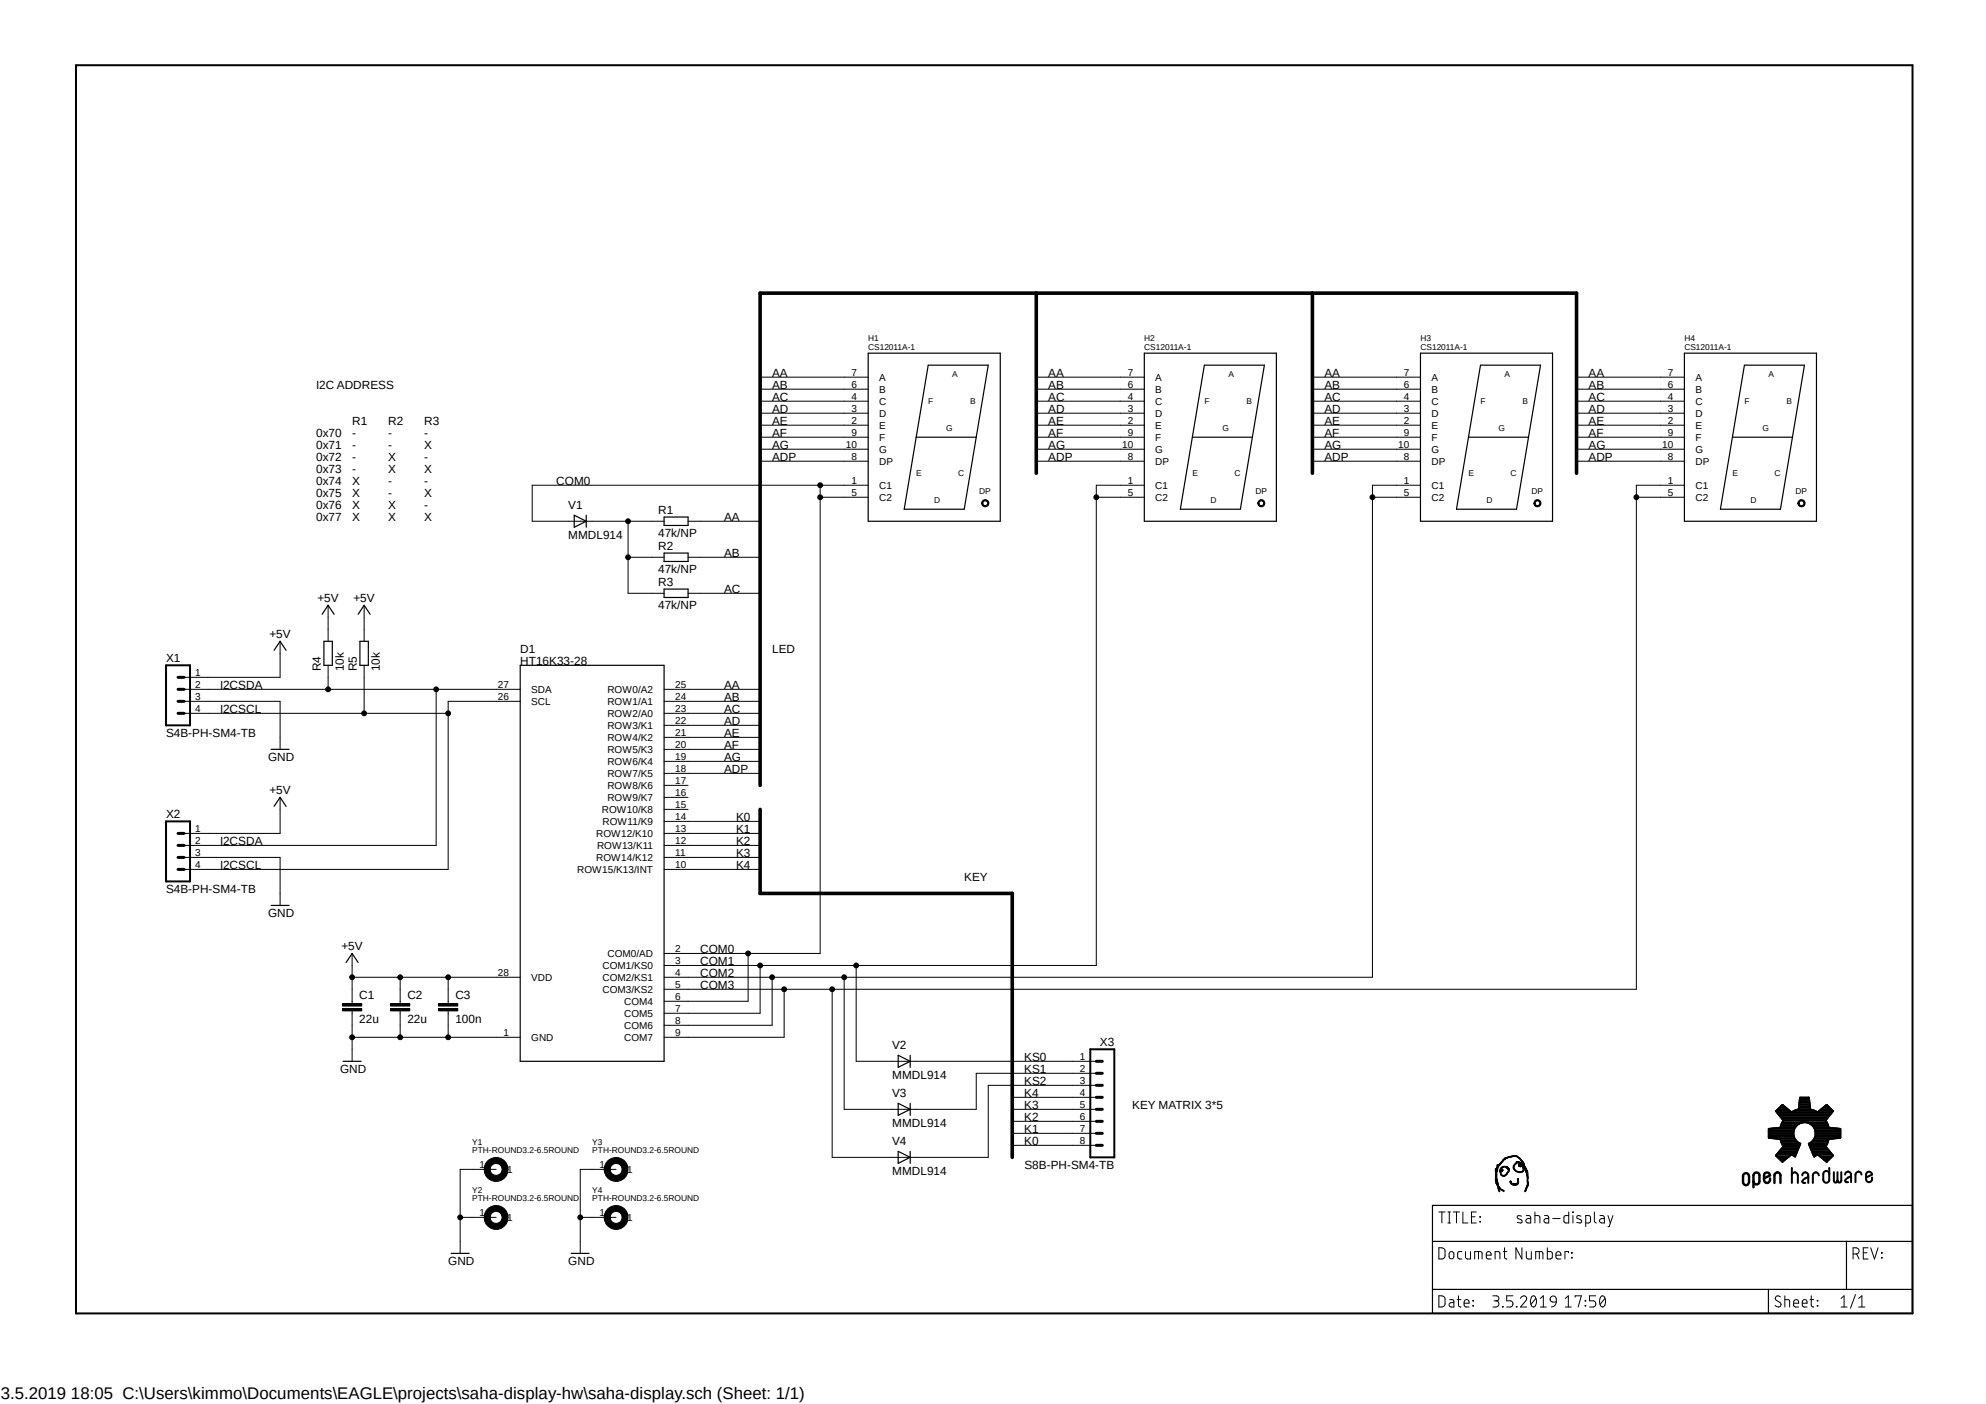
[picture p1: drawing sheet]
<svg xmlns="http://www.w3.org/2000/svg" width="420mm" height="297mm" viewBox="0 0 420 297" stroke-linecap="round" stroke-linejoin="round" font-family="sans-serif">
<defs><g id="words">
<text font-size="3.6" x=".2" y="296">3.5.2019 18:05 C:\Users\kimmo\Documents\EAGLE\projects\saha-display-hw\saha-display.sch (Sheet: 1/1)</text>
<g font-size="2.5">
<text x="66.9" y="82.3">I2C ADDRESS</text>
<text x="163.4" y="79.8">AA</text>
<text x="163.4" y="82.3">AB</text>
<text x="221.8" y="79.8">AA</text>
<text x="221.8" y="82.3">AB</text>
<text x="280.2" y="79.8">AA</text>
<text x="280.2" y="82.3">AB</text>
<text x="336.1" y="79.8">AA</text>
<text x="336.1" y="82.3">AB</text>
<text x="74.5" y="90">R1</text>
<text x="82.1" y="90">R2</text>
<text x="89.7" y="90">R3</text>
<text x="163.4" y="84.9">AC</text>
<text x="163.4" y="87.4">AD</text>
<text x="163.4" y="90">AE</text>
<text x="221.8" y="84.9">AC</text>
<text x="221.8" y="87.4">AD</text>
<text x="221.8" y="90">AE</text>
<text x="280.2" y="84.9">AC</text>
<text x="280.2" y="87.4">AD</text>
<text x="280.2" y="90">AE</text>
<text x="336.1" y="84.9">AC</text>
<text x="336.1" y="87.4">AD</text>
<text x="336.1" y="90">AE</text>
<text x="66.9" y="92.5">0x70</text>
<text x="66.9" y="95">0x71</text>
<text x="74.5" y="92.5">-</text>
<text x="74.5" y="95">-</text>
<text x="82.1" y="95">-</text>
<text x="82.1" y="92.5">-</text>
<text x="89.7" y="95">X</text>
<text x="89.7" y="92.5">-</text>
<text x="163.4" y="92.5">AF</text>
<text x="163.4" y="95">AG</text>
<text x="221.8" y="92.5">AF</text>
<text x="221.8" y="95">AG</text>
<text x="280.2" y="92.5">AF</text>
<text x="280.2" y="95">AG</text>
<text x="336.1" y="92.5">AF</text>
<text x="336.1" y="95">AG</text>
<text x="66.9" y="97.6">0x72</text>
<text x="66.9" y="100.1">0x73</text>
<text x="74.5" y="97.6">-</text>
<text x="74.5" y="100.1">-</text>
<text x="82.1" y="100.1">X</text>
<text x="82.1" y="97.6">X</text>
<text x="89.7" y="100.1">X</text>
<text x="89.7" y="97.6">-</text>
<text x="163.4" y="97.6">ADP</text>
<text x="221.8" y="97.6">ADP</text>
<text x="280.2" y="97.6">ADP</text>
<text x="336.1" y="97.6">ADP</text>
<text x="66.9" y="102.7">0x74</text>
<text x="66.9" y="105.2">0x75</text>
<text x="66.9" y="107.7">0x76</text>
<text x="74.5" y="102.7">X</text>
<text x="74.5" y="105.2">X</text>
<text x="74.5" y="107.7">X</text>
<text x="82.1" y="102.7">-</text>
<text x="82.1" y="105.2">-</text>
<text x="82.1" y="107.7">X</text>
<text x="89.7" y="105.2">X</text>
<text x="89.7" y="102.7">-</text>
<text x="89.7" y="107.7">-</text>
<text x="117.7" y="102.7">COM0</text>
<text x="120.2" y="107.7">V1</text>
<text x="66.9" y="110.3">0x77</text>
<text x="74.5" y="110.3">X</text>
<text x="82.1" y="110.3">X</text>
<text x="89.7" y="110.3">X</text>
<text x="139.2" y="113.6">47k/NP</text>
<text x="139.2" y="108.8">R1</text>
<text x="153.2" y="110.3">AA</text>
<text x="120.2" y="114.1">MMDL914</text>
<text x="139.2" y="116.4">R2</text>
<text x="153.2" y="117.9">AB</text>
<text x="139.2" y="121.2">47k/NP</text>
<text x="139.2" y="124">R3</text>
<text x="153.2" y="125.5">AC</text>
<text x="67.2" y="127.3">+5V</text>
<text x="74.8" y="127.3">+5V</text>
<text x="139.2" y="128.8">47k/NP</text>
<text x="57" y="134.9">+5V</text>
<text x="35.1" y="140">X1</text>
<text x="67.9" y="142" transform="rotate(-90 67.9 142)">R4</text>
<text x="72.7" y="142" transform="rotate(-90 72.7 142)">10k</text>
<text x="75.5" y="142" transform="rotate(-90 75.5 142)">R5</text>
<text x="80.3" y="142" transform="rotate(-90 80.3 142)">10k</text>
<text x="110.1" y="140.8">HT16K33-28</text>
<text x="110.1" y="138.2">D1</text>
<text x="163.4" y="138.2">LED</text>
<text x="46.6" y="145.8">I2CSDA</text>
<text x="153.2" y="145.8">AA</text>
<text x="153.2" y="148.4">AB</text>
<text x="35.1" y="156">S4B-PH-SM4-TB</text>
<text x="46.6" y="150.9">I2CSCL</text>
<text x="153.2" y="150.9">AC</text>
<text x="153.2" y="153.5">AD</text>
<text x="153.2" y="156">AE</text>
<text x="56.7" y="161.1">GND</text>
<text x="153.2" y="158.5">AF</text>
<text x="153.2" y="161.1">AG</text>
<text x="57" y="167.9">+5V</text>
<text x="153.2" y="163.6">ADP</text>
<text x="35.1" y="173">X2</text>
<text x="155.7" y="173.8">K0</text>
<text x="46.6" y="178.9">I2CSDA</text>
<text x="155.7" y="176.3">K1</text>
<text x="155.7" y="178.9">K2</text>
<text x="46.6" y="183.9">I2CSCL</text>
<text x="155.7" y="181.4">K3</text>
<text x="155.7" y="183.9">K4</text>
<text x="35.1" y="189">S4B-PH-SM4-TB</text>
<text x="204" y="186.5">KEY</text>
<text x="56.7" y="194.1">GND</text>
<text x="72.3" y="201">+5V</text>
<text x="148.1" y="201.7">COM0</text>
<text x="148.1" y="204.3">COM1</text>
<text x="148.1" y="206.8">COM2</text>
<text x="148.1" y="209.3">COM3</text>
<text x="76" y="211.5">C1</text>
<text x="86.2" y="211.5">C2</text>
<text x="96.3" y="211.5">C3</text>
<text x="76" y="216.5">22u</text>
<text x="86.2" y="216.5">22u</text>
<text x="96.3" y="216.5">100n</text>
<text x="188.8" y="222">V2</text>
<text x="232.7" y="221.2">X3</text>
<text x="72" y="227.1">GND</text>
<text x="216.7" y="224.5">KS0</text>
<text x="216.7" y="227.1">KS1</text>
<text x="188.8" y="232.2">V3</text>
<text x="188.8" y="228.3">MMDL914</text>
<text x="216.7" y="229.6">KS2</text>
<text x="216.7" y="232.2">K4</text>
<text x="188.8" y="238.5">MMDL914</text>
<text x="216.7" y="239.8">K1</text>
<text x="216.7" y="237.2">K2</text>
<text x="216.7" y="234.7">K3</text>
<text x="239.6" y="234.7">KEY MATRIX 3*5</text>
<text x="188.8" y="242.3">V4</text>
<text x="216.7" y="242.3">K0</text>
<text x="188.8" y="248.7">MMDL914</text>
<text x="216.7" y="247.4">S8B-PH-SM4-TB</text>
<text x="94.8" y="267.7">GND</text>
<text x="120.2" y="267.7">GND</text>
</g>
<g font-size="2.1">
<text x="180.2" y="79.5">7</text>
<text x="180.2" y="82">6</text>
<text x="186" y="80.6">A</text>
<text x="186" y="83.1">B</text>
<text x="238.6" y="79.5">7</text>
<text x="238.6" y="82">6</text>
<text x="244.4" y="80.6">A</text>
<text x="244.4" y="83.1">B</text>
<text x="297" y="79.5">7</text>
<text x="297" y="82">6</text>
<text x="302.8" y="80.6">A</text>
<text x="302.8" y="83.1">B</text>
<text x="352.8" y="79.5">7</text>
<text x="352.8" y="82">6</text>
<text x="358.7" y="80.6">A</text>
<text x="358.7" y="83.1">B</text>
<text x="180.2" y="84.5">4</text>
<text x="180.2" y="87.1">3</text>
<text x="180.2" y="89.6">2</text>
<text x="186" y="85.6">C</text>
<text x="186" y="88.2">D</text>
<text x="238.6" y="84.5">4</text>
<text x="238.6" y="87.1">3</text>
<text x="238.6" y="89.6">2</text>
<text x="244.4" y="85.6">C</text>
<text x="244.4" y="88.2">D</text>
<text x="297" y="84.5">4</text>
<text x="297" y="87.1">3</text>
<text x="297" y="89.6">2</text>
<text x="302.8" y="85.6">C</text>
<text x="302.8" y="88.2">D</text>
<text x="352.8" y="84.5">4</text>
<text x="352.8" y="87.1">3</text>
<text x="352.8" y="89.6">2</text>
<text x="358.7" y="85.6">C</text>
<text x="358.7" y="88.2">D</text>
<text x="179" y="94.7">10</text>
<text x="180.2" y="92.2">9</text>
<text x="186" y="90.7">E</text>
<text x="186" y="93.3">F</text>
<text x="186" y="95.8">G</text>
<text x="237.4" y="94.7">10</text>
<text x="238.6" y="92.2">9</text>
<text x="244.4" y="90.7">E</text>
<text x="244.4" y="93.3">F</text>
<text x="244.4" y="95.8">G</text>
<text x="295.8" y="94.7">10</text>
<text x="297" y="92.2">9</text>
<text x="302.8" y="90.7">E</text>
<text x="302.8" y="93.3">F</text>
<text x="302.8" y="95.8">G</text>
<text x="351.7" y="94.7">10</text>
<text x="352.8" y="92.2">9</text>
<text x="358.7" y="90.7">E</text>
<text x="358.7" y="93.3">F</text>
<text x="358.7" y="95.8">G</text>
<text x="180.2" y="97.2">8</text>
<text x="186" y="98.3">DP</text>
<text x="238.6" y="97.2">8</text>
<text x="244.4" y="98.3">DP</text>
<text x="297" y="97.2">8</text>
<text x="302.8" y="98.3">DP</text>
<text x="352.8" y="97.2">8</text>
<text x="358.7" y="98.3">DP</text>
<text x="180.2" y="102.3">1</text>
<text x="180.2" y="104.9">5</text>
<text x="186" y="103.4">C1</text>
<text x="186" y="106">C2</text>
<text x="238.6" y="102.3">1</text>
<text x="238.6" y="104.9">5</text>
<text x="244.4" y="103.4">C1</text>
<text x="244.4" y="106">C2</text>
<text x="297" y="102.3">1</text>
<text x="297" y="104.9">5</text>
<text x="302.8" y="103.4">C1</text>
<text x="302.8" y="106">C2</text>
<text x="352.8" y="102.3">1</text>
<text x="352.8" y="104.9">5</text>
<text x="358.7" y="103.4">C1</text>
<text x="358.7" y="106">C2</text>
<text x="41.3" y="143">1</text>
<text x="41.3" y="145.5">2</text>
<text x="41.3" y="148">3</text>
<text x="105.3" y="148">26</text>
<text x="105.3" y="145.5">27</text>
<text x="112.4" y="149.1">SCL</text>
<text x="112.4" y="146.6">SDA</text>
<text x="128.5" y="146.6">ROW0/A2</text>
<text x="128.5" y="149.1">ROW1/A1</text>
<text x="142.9" y="145.5">25</text>
<text x="142.9" y="148">24</text>
<text x="41.3" y="150.5">4</text>
<text x="128.5" y="151.7">ROW2/A0</text>
<text x="128.5" y="154.2">ROW3/K1</text>
<text x="142.9" y="150.5">23</text>
<text x="142.9" y="153.1">22</text>
<text x="142.9" y="155.6">21</text>
<text x="128.5" y="156.8">ROW4/K2</text>
<text x="128.5" y="159.3">ROW5/K3</text>
<text x="128.5" y="161.8">ROW6/K4</text>
<text x="142.9" y="158.2">20</text>
<text x="142.9" y="160.7">19</text>
<text x="128.5" y="164.4">ROW7/K5</text>
<text x="128.5" y="166.9">ROW8/K6</text>
<text x="142.9" y="163.2">18</text>
<text x="142.9" y="165.8">17</text>
<text x="127.3" y="172">ROW10/K8</text>
<text x="128.5" y="169.5">ROW9/K7</text>
<text x="142.9" y="168.3">16</text>
<text x="142.9" y="170.9">15</text>
<text x="142.9" y="173.4">14</text>
<text x="41.3" y="175.9">1</text>
<text x="41.3" y="178.5">2</text>
<text x="126.1" y="177.1">ROW12/K10</text>
<text x="126.3" y="179.6">ROW13/K11</text>
<text x="127.5" y="174.5">ROW11/K9</text>
<text x="142.9" y="175.9">13</text>
<text x="142.9" y="178.5">12</text>
<text x="41.3" y="181">3</text>
<text x="41.3" y="183.6">4</text>
<text x="122.1" y="184.7">ROW15/K13/INT</text>
<text x="126.1" y="182.2">ROW14/K12</text>
<text x="142.9" y="181">11</text>
<text x="142.9" y="183.6">10</text>
<text x="128.6" y="202.5">COM0/AD</text>
<text x="142.9" y="201.3">2</text>
<text x="142.9" y="203.9">3</text>
<text x="105.3" y="206.4">28</text>
<text x="112.4" y="207.6">VDD</text>
<text x="127.5" y="205">COM1/KS0</text>
<text x="127.5" y="207.6">COM2/KS1</text>
<text x="142.9" y="206.4">4</text>
<text x="142.9" y="209">5</text>
<text x="127.5" y="210.1">COM3/KS2</text>
<text x="132.1" y="212.6">COM4</text>
<text x="132.1" y="215.1">COM5</text>
<text x="142.9" y="211.5">6</text>
<text x="142.9" y="214">7</text>
<text x="106.5" y="219.1">1</text>
<text x="112.4" y="220.2">GND</text>
<text x="132.1" y="217.7">COM6</text>
<text x="132.1" y="220.2">COM7</text>
<text x="142.9" y="216.6">8</text>
<text x="142.9" y="219.1">9</text>
<text x="228.4" y="224.2">1</text>
<text x="228.4" y="226.7">2</text>
<text x="228.4" y="229.3">3</text>
<text x="228.4" y="231.8">4</text>
<text x="228.4" y="234.4">5</text>
<text x="228.4" y="236.9">6</text>
<text x="228.4" y="239.4">7</text>
<text x="228.4" y="242">8</text>
<text x="101.4" y="247.1">1</text>
<text x="107.3" y="248.2">1</text>
<text x="126.8" y="247.1">1</text>
<text x="132.7" y="248.2">1</text>
<text x="101.4" y="257.2">1</text>
<text x="126.8" y="257.2">1</text>
<text x="107.3" y="258.3">1</text>
<text x="132.7" y="258.3">1</text>
</g>
<g font-size="1.8">
<text x="183.7" y="74.1">CS12011A-1</text>
<text x="183.7" y="72.2">H1</text>
<text x="242.1" y="72.2">H2</text>
<text x="242.1" y="74.1">CS12011A-1</text>
<text x="300.5" y="74.1">CS12011A-1</text>
<text x="300.5" y="72.2">H3</text>
<text x="356.4" y="74.1">CS12011A-1</text>
<text x="356.4" y="72.2">H4</text>
<text x="201.5" y="79.8">A</text>
<text x="259.9" y="79.8">A</text>
<text x="318.3" y="79.8">A</text>
<text x="374.1" y="79.8">A</text>
<text x="196.4" y="85.5">F</text>
<text x="205.3" y="85.5">B</text>
<text x="254.8" y="85.5">F</text>
<text x="263.7" y="85.5">B</text>
<text x="313.2" y="85.5">F</text>
<text x="322.1" y="85.5">B</text>
<text x="369.1" y="85.5">F</text>
<text x="377.9" y="85.5">B</text>
<text x="200.2" y="91.2">G</text>
<text x="258.6" y="91.2">G</text>
<text x="317" y="91.2">G</text>
<text x="372.9" y="91.2">G</text>
<text x="193.8" y="100.8">E</text>
<text x="202.7" y="100.8">C</text>
<text x="252.3" y="100.8">E</text>
<text x="261.1" y="100.8">C</text>
<text x="310.7" y="100.8">E</text>
<text x="319.6" y="100.8">C</text>
<text x="366.5" y="100.8">E</text>
<text x="375.4" y="100.8">C</text>
<text x="197.6" y="106.5">D</text>
<text x="207.2" y="104.6">DP</text>
<text x="256.1" y="106.5">D</text>
<text x="265.6" y="104.6">DP</text>
<text x="314.5" y="106.5">D</text>
<text x="324" y="104.6">DP</text>
<text x="370.3" y="106.5">D</text>
<text x="379.8" y="104.6">DP</text>
<text x="99.9" y="242.3">Y1</text>
<text x="99.9" y="243.8">PTH-ROUND3.2-6.5ROUND</text>
<text x="125.3" y="242.3">Y3</text>
<text x="125.3" y="243.8">PTH-ROUND3.2-6.5ROUND</text>
<text x="99.9" y="252.5">Y2</text>
<text x="99.9" y="254">PTH-ROUND3.2-6.5ROUND</text>
<text x="125.3" y="252.5">Y4</text>
<text x="125.3" y="254">PTH-ROUND3.2-6.5ROUND</text>
</g>
</g></defs>
<path d="M15.6 13.5l389.3 264.9M404.9 13.5l-389.3 264.9" fill="none" stroke="#fff" stroke-width=".21"/>
<g fill="none" stroke="#000" stroke-width=".42">
<path d="M16.1 13.8h388.5v264.1h-388.5zM35.1 140.8h5.1v12.7h-5.1zM35.1 173.8h5.1v12.7h-5.1zM230.7 222h5v22.9h-5zM374.2 239.8h5.2M374.2 239.5h5.2M374.2 239.1h5.3M374.8 238.8h4.8M375.8 235h2.8M376 235.4h11.6M376.2 234.7h2M376.2 235.7h11.1"/>
<path d="M376.5 234.4h1.3M376.5 236.1h10.5M376.7 238.6l-2.5 .2v1.9l2.5 .3M376.7 238.5h3.1M376.8 238.1h3.3M376.8 236.4h9.9M376.8 234h.5M376.9 237.8h3.6M377.1 237.4h4.4M377.1 236.7h9.3M377.3 237.1h8.9M377.3 237l-.6 1.6"/>
<path d="M379 235.3l-1.9-1.5-1.4 1.3 1.6 1.9M379.4 239.8a2.31 2.31 0 0 0 1.5 2.2M379.4 239.8a2.38 2.38 0 0 1 3.7-2 2.38 2.38 0 0 1-.4 4.2M379.4 239.8v.4M379.6 235h4.4M380.1 238.1l-.5 .6-.2 1.1M380.6 234.7l-1.6 .6M380.6 234.7l.2-2.5h1.9l.2 2.5M380.6 234.7h2.3M380.6 234.4h2.3M380.6 234h2.3M380.7 233.6h2.2"/>
<path d="M380.7 233.3h2.1M380.8 233h2M380.8 232.6h1.9M380.8 232.3h1.9M382 237.4a2.4 2.4 0 0 1 2.1 2 2.4 2.4 0 0 1-1.4 2.6M382.9 234.7l1.6 .6M383 237.8h3.6M383.4 238.1h3.3M383.7 238.5h3.1M383.9 238.8h4.8M384 239.1h5.3M384.1 239.8h5.2"/>
<path d="M384.1 239.5h5.2M384.5 235.3l1.9-1.5 1.4 1.3-1.6 1.9M384.9 235h2.8M385.3 234.7h2M385.8 234.4h1.2M386.2 237l.7 1.6M386.2 234h.5M386.4 237.4h-4.7a2.36 2.36 0 0 0-1.6 .7M386.9 238.6l2.4 .2v1.9l-2.4 .3M374.2 240.5h5.3M374.2 240.2h5.2M375.6 240.8h4"/>
<path d="M375.9 244.6h2.6M375.9 244.3h3M376.2 243.9h3.9M376.2 245h1.9M376.5 243.6h3.7M376.6 245.3h1M376.7 241l.6 1.6M376.7 241.2h3.1M376.8 243.2h3.5M376.8 241.6h3.3M376.9 245.7h.3M377 241.9h3.6"/>
<path d="M377.1 242.9h3.4M377.1 242.2h3.6M377.3 242.6l-1.6 1.9 1.4 1.3 1.9-1.6 .8 .4M377.3 242.6h3.3M379.1 248.7a.63 .63 0 0 1 .6-.7 .63 .63 0 0 1 .7 .7v1.6M379.1 247.1v3.2M379.1 244.3h.8M379.4 240.2l.1 .3M379.5 240.5l.5 .9 .9 .6M379.8 244.6v.1M380.9 242l-1.1 2.6M381.3 248.7a.63 .63 0 0 1 .6-.7 .63 .63 0 0 1 .7 .7v1.6"/>
<path d="M382.6 249a1.27 1.27 0 0 0-1.3 1.1l.6 .2M382.7 242l1.1 2.6M382.8 242.2h3.6M382.9 241.9h3.7M382.9 242.6h3.3M383.1 242.9h3.4M383.2 243.2h3.6M383.4 243.6h3.6M383.4 241.6h3.3M383.5 243.9h3.8M383.6 244.3h.9M383.7 241.2h3.1"/>
<path d="M383.8 244.6v.1M383.9 240.8h4.1M384 240.5h5.3M384.1 240.2h5.2M384.5 244.2l-.7 .4M384.6 244.3h3M384.8 248.7a.63 .63 0 0 0-.6-.7 .63 .63 0 0 0-.7 .7v1.6M385 244.6h2.6M385.4 245h1.9M385.9 245.3h1M386.2 242.6l1.6 1.9-1.4 1.3-1.9-1.6M386.3 245.7h.3"/>
<path d="M386.9 241l-.7 1.6M387 247.1v2.5a.64 .64 0 0 1-.6 .6 .64 .64 0 0 1-.7-.6v-1.2a.64 .64 0 0 1 .7-.7 .64 .64 0 0 1 .6 .7M388 248v1.8a.38 .38 0 0 0 .4 .4 .38 .38 0 0 0 .3-.4 .4 .4 0 0 0 .4 .4 .4 .4 0 0 0 .4-.4v-1.8M388.7 248v1.9M390.3 248.5a.63 .63 0 0 1 .7-.6 .63 .63 0 0 1 .6 .6v1.6M391.6 248.8a1.37 1.37 0 0 0-1.2 1.1l.6 .2M393.8 248.5a.63 .63 0 0 0-.6-.6 .63 .63 0 0 0-.7 .6v1.6M394.8 249.1l1.3-.6a.64 .64 0 0 0-.7-.6 .64 .64 0 0 0-.6 .6v1a.67 .67 0 0 0 .8 .6 .67 .67 0 0 0 .5-1"/>
</g>
<g fill="none" stroke="#000" stroke-width=".25">
<path d="M183.7 74.7h27.9v35.6h-27.9zM196.4 77.3h12.7l-5.1 30.4h-12.7zM242.1 74.7h27.9v35.6h-27.9zM254.8 77.3h12.7l-5.1 30.4h-12.7zM300.5 74.7h28v35.6h-28zM313.2 77.3h12.7l-5.1 30.4h-12.7zM356.4 74.7h27.9v35.6h-27.9zM369.1 77.3h12.7l-5.1 30.4h-12.7zM193.8 92.5h12.7M252.3 92.5h12.7M310.7 92.5h12.7M366.5 92.5h12.7"/>
<path d="M121.5 109l2.5 1.3-2.5 1.2zM124 109v2.5M140.5 109.4h5.1v1.8h-5.1zM140.5 117h5.1v1.8h-5.1zM58 137.6l1.3-1.9 1.2 1.9M68.1 130l1.3-1.9 1.3 1.9M68.5 135.7h1.8v5.1h-1.8zM75.8 130l1.2-1.9 1.3 1.9M76.1 135.7h1.8v5.1h-1.8zM140.5 124.6h5.1v1.8h-5.1zM57.4 158.5h3.8M110.1 140.8h30.4v83.7h-30.4z"/>
<path d="M58 170.6l1.3-1.9 1.2 1.9M57.4 191.6h3.8M73.2 203.6l1.3-1.9 1.3 1.9M72.6 224.5h3.8M190 223.3l2.6 1.2-2.6 1.3zM190 233.4l2.6 1.3-2.6 1.3zM192.6 223.3v2.5M192.6 233.4v2.6M190 243.6l2.6 1.3-2.6 1.2zM192.6 243.6v2.5M303.1 255h101.5v22.9h-101.5zM95.5 265.2h3.8"/>
<path d="M120.9 265.2h3.7M303.1 262.6h101.5M303.1 272.8h101.5M374.1 272.8v5.1M390.6 262.6v10.2"/>
</g>
<g fill="none" stroke="#000" stroke-width=".21">
<path d="M160.8 79.8h22.9M219.2 79.8h22.9M277.7 79.8h22.8M333.5 79.8h22.9M160.8 82.3h22.9M160.8 84.9h22.9M160.8 87.4h22.9M160.8 90h22.9M160.8 92.5h22.9M160.8 95h22.9M160.8 97.6h22.9M219.2 82.3h22.9"/>
<path d="M219.2 84.9h22.9M219.2 87.4h22.9M219.2 90h22.9M219.2 92.5h22.9M219.2 95h22.9M219.2 97.6h22.9M277.7 82.3h22.8M277.7 84.9h22.8M277.7 87.4h22.8M277.7 90h22.8M277.7 92.5h22.8M277.7 95h22.8"/>
<path d="M277.7 97.6h22.8M333.5 82.3h22.9M333.5 84.9h22.9M333.5 87.4h22.9M333.5 90h22.9M333.5 92.5h22.9M333.5 95h22.9M333.5 97.6h22.9M132.9 117.9h7.6M132.9 110.3v15.2h7.6M145.6 110.3h15.2M145.6 117.9h15.2"/>
<path d="M173.5 102.7v99h-33M173.5 105.2h10.2M183.7 102.7h-71.1v7.6h27.9M208 105.8a.77 .77 0 0 1 1.2 .4 .77 .77 0 0 1-.6 1 .77 .77 0 0 1-.9-.7h.2a.52 .52 0 0 1 .8-.5 .52 .52 0 0 1 .1 .9 .52 .52 0 0 1-.8-.2l-.1-.2h-.2zM231.9 105.2h10.2M242.1 102.7h-10.2v101.6h-91.4M266.4 105.8a.75 .75 0 0 1 1.1 .4 .75 .75 0 0 1-.5 1 .75 .75 0 0 1-.9-.7h.2a.5 .5 0 0 1 .8-.4 .5 .5 0 0 1 .1 .8 .5 .5 0 0 1-.8-.2l-.1-.2h-.2zM290.4 105.2h10.1M300.5 102.7h-10.1v104.1h-149.9M324.8 105.8a.76 .76 0 0 1 1.2 .3 .76 .76 0 0 1-.5 1.1 .76 .76 0 0 1-1-.7h.3a.5 .5 0 0 1 .7-.4 .5 .5 0 0 1 .1 .8 .5 .5 0 0 1-.8-.2v-.2h-.3zM346.2 105.2h10.2M356.4 102.7h-10.2v106.6h-205.7"/>
<path d="M380.7 105.8a.77 .77 0 0 1 1.1 .4 .77 .77 0 0 1-.5 1 .77 .77 0 0 1-.9-.7h.2a.51 .51 0 0 1 .7-.6 .51 .51 0 0 1 .2 .8 .51 .51 0 0 1-.8 0l-.1-.2h-.2zM59.3 135.7v7.6h-20.4M69.4 128.1v7.6M77 128.1v7.6M145.6 125.5h15.2M38.9 145.8h71.2M38.9 148.4h20.4v10.1M38.9 150.9h55.9M69.4 140.8v5M77 140.8v10.1M92.3 145.8v33.1h-53.4M110.1 148.4h-15.3v35.5h-55.9"/>
<path d="M140.5 145.8h20.3M140.5 148.4h20.3M140.5 150.9h20.3M140.5 153.5h20.3M140.5 156h20.3M140.5 158.5h20.3M59.3 168.7v7.6h-20.4M140.5 161.1h20.3M140.5 163.6h20.3M140.5 166.2h5.1M140.5 168.7h5.1M140.5 171.2h5.1"/>
<path d="M140.5 173.8h20.3M140.5 176.3h20.3M140.5 178.9h20.3M38.9 181.4h20.4v10.2M140.5 181.4h20.3M140.5 183.9h20.3M72.5 213.4h4v.5h-4zM72.5 212.3h4v.6h-4zM74.5 206.8h35.6M74.5 219.5h35.6M74.5 201.7v10.6M74.5 213.9v10.6"/>
<path d="M82.6 213.4h4.1v.5h-4.1zM82.6 212.3h4.1v.6h-4.1zM84.7 206.8v5.5M84.7 213.9v5.6M92.8 213.4h4v.5h-4zM92.8 212.3h4v.6h-4zM94.8 206.8v5.5M94.8 213.9v5.6M158.3 201.7v10.1h-17.8M160.8 204.3v10.1h-20.3M163.4 206.8v10.1h-22.9M165.9 209.3v10.2h-25.4"/>
<path d="M176.1 209.3v35.6h33v-15.3h22.8M178.6 206.8v27.9h27.9v-7.6h25.4M181.1 204.3v20.2h50.8M214.2 234.7h17.7M214.2 232.2h17.7M214.2 237.2h17.7M214.2 239.8h17.7M97.4 257.6h7.6M103.3 245.5a2.53 2.53 0 0 1 3.9 .7 2.53 2.53 0 0 1-1.6 3.6 2.53 2.53 0 0 1-3.2-2.4h1.3a1.26 1.26 0 0 1 1.8-1.1 1.26 1.26 0 0 1 .3 2.1 1.26 1.26 0 0 1-2.1-.6v-.4h-1.3l.1-.7zM103.3 255.7a2.53 2.53 0 0 1 3.9 .7 2.53 2.53 0 0 1-1.6 3.6 2.53 2.53 0 0 1-3.2-2.4h1.3a1.26 1.26 0 0 1 1.8-1.1 1.26 1.26 0 0 1 .3 2.1 1.26 1.26 0 0 1-2.1-.7v-.3h-1.3l.1-.8zM105 247.4h-7.6v17.8M122.8 257.6h7.5"/>
<path d="M128.7 245.5a2.55 2.55 0 0 1 3.9 .8 2.55 2.55 0 0 1-1.7 3.6 2.55 2.55 0 0 1-3.1-2.5h1.3a1.26 1.26 0 0 1 1.7-1.3 1.26 1.26 0 0 1 .4 2.1 1.26 1.26 0 0 1-2.1-.4v-.4h-1.3l.1-.7zM128.7 255.7a2.55 2.55 0 0 1 3.9 .7 2.55 2.55 0 0 1-1.7 3.7 2.55 2.55 0 0 1-3.1-2.5h1.3a1.26 1.26 0 0 1 1.7-1.3 1.26 1.26 0 0 1 .4 2.1 1.26 1.26 0 0 1-2.1-.5v-.3h-1.3l.1-.8zM130.3 247.4h-7.5v17.8M214.2 242.3h17.7M304.4 256.4h1.3M305 256.4v2.3M306.3 256.4h.6M306.3 258.7h.6M306.6 256.4v2.3M307.5 256.4h1.3M308.1 256.4v2.3M309.5 256.4v2.3h1"/>
<path d="M311.3 257.4h.8M312.3 256.4h-1v2.3h1M313.1 257.4l.1 .1zM313.1 258.4l.1 .1zM316.3 249.6h.2zM316.3 249.4l.2 .1zM316.3 247.7l.2 .1zM316.3 247.6l.2 .1zM316.3 247.5l.2 .1zM316.3 247.4l.2 .1zM316.3 247.3l.1 .1zM316.4 249.4l.2 .1z"/>
<path d="M316.4 249.3l.2 .1zM316.4 249.3h.2zM316.4 249.2l.2 .1zM316.4 249.1l.2 .1zM316.4 249l.2 .1zM316.4 248.9l.2 .1zM316.4 248.8l.2 .1zM316.4 248.7l.2 .1zM316.4 248.6l.2 .1zM316.4 248.5l.2 .1zM316.4 248.4l.2 .1zM316.4 248.3l.2 .1z"/>
<path d="M316.4 248.2l.2 .1zM316.4 248.2h.2zM316.4 248.1l.2 .1zM316.4 248l.2 .1zM316.4 248l.1 .1zM316.4 247.9l.2 .1zM316.4 247.9h.1zM316.4 247.8l.1 .1zM316.4 247.6l.1 .1zM316.4 247.6h.1zM316.4 247.5l.1 .1zM316.4 247.4h.1z"/>
<path d="M316.4 249.9l.2 .1zM316.4 249.9h.1zM316.4 249.8l.1 .1zM316.4 249.8l.2 .1zM316.4 249.7l.1 .1zM316.4 249.6l.1 .1zM316.4 249.5l.1 .1zM316.4 248.8h.2zM316.4 247.3l.1 .1zM316.5 250.1l.1 .1zM316.5 250.1h.1zM316.5 250l.1 .1z"/>
<path d="M316.5 249.9l.1 .1zM316.5 250.4h.2zM316.5 250.3l.1 .1zM316.5 250.2l.1 .1zM316.5 248l.1 .1zM316.5 247.9h.2zM316.6 250.4l.1 .1zM316.6 249.6l.1 .1zM316.6 249.4l.1 .1zM316.6 247.8l.1 .1zM316.6 247.3l.2 .1zM316.6 247.2l.2 .1z"/>
<path d="M316.6 247.1l.3 .1zM316.6 250.5l.2 .1zM316.6 249.9l.2 .1zM316.6 249.5l.1 .1zM316.6 247.6l.2 .1zM316.6 247.6h.2zM316.6 247.5l.1 .1zM316.6 247.4l.1 .1zM316.6 247.4h.1zM316.6 247.3l.1 .1zM316.6 249.9l.1 .1zM316.6 249.8l.1 .1z"/>
<path d="M316.6 249.7l.1 .1zM316.6 249.6h.1zM316.6 247.7l.1 .1zM316.6 247.6l.1 .1zM316.6 247.1l.2 .1zM316.6 247.1h.3zM316.7 250.6l.2 .1zM316.7 250.6l.1 .1zM316.7 250.1h.2zM316.7 250l.2 .1zM316.7 249.9h.1zM316.7 247.5l.1 .1z"/>
<path d="M316.7 247l.2 .1zM316.7 250.7l.3 .1zM316.7 250.7h.1zM316.7 250.2l.2 .1zM316.7 250.1l.1 .1zM316.7 247.4l.1 .1zM316.7 247.4h.1zM316.7 247.3l.2 .1zM316.7 246.9l.2 .1zM316.7 246.8l.2 .1zM316.7 246.8l.3 .1zM316.7 246.7l.4 .1z"/>
<path d="M316.7 246.6l.2 .1zM316.7 246.5l.2 .1zM316.7 246.5h.1zM316.8 250.8l.2 .1zM316.8 250.4h.1zM316.8 250.3l.1 .1zM316.8 250.1l.1 .1zM316.8 246.6l.1 .1zM316.8 246.5l.1 .1zM316.8 246.4l.1 .1zM316.8 250.6l.2 .1zM316.8 250.5l.2 .1z"/>
<path d="M316.8 246.8h.2zM316.9 250.9l.1 .1zM316.9 250.4v.1zM316.9 251.1l.3 .1zM316.9 251h.2zM316.9 250.7h.1zM316.9 250.6l.1 .1zM316.9 251.4l.2 .1zM316.9 251.3l.2 .1zM316.9 251.3l.1 .1zM316.9 251.2l.1 .1zM316.9 251.2h.1z"/>
<path d="M316.9 251l.2 .1zM316.9 246.6l.2 .1zM317 251.6l.1 .1zM317 251.5l.1 .1zM317 251.5h.1zM317 251.4l.1 .1zM317 246.5l.1 .1zM317 251.8l.2 .1zM317 251.7l.2 .1zM317.1 246.5l.1 .1zM317.1 246.4l.2 .1zM317.1 251.9l.2 .1z"/>
<path d="M317.1 251.8l.1 .1zM317.1 251.7l.1 .1zM317.1 251.2l.2 .1zM317.1 251.2h.2zM317.1 246.5h.2zM317.1 246.3l.3 .1zM317.2 252.1h.1zM317.2 252l.1 .1zM317.2 251.3l.2 .1zM317.2 246.3h.2zM317.2 251.4l.2 .1zM317.2 246.2l.3 .1z"/>
<path d="M317.3 251.4l.1 .1zM317.3 247.8l.5 .1zM317.3 247.8l.6 .1zM317.3 247.7l.6 .1zM317.3 247.6l.7 .1zM317.3 247.6h.7zM317.3 246.1l.2 .1zM317.3 251.5h.2zM317.4 251.5l.1 .1zM317.4 248.1l.1 .1zM317.4 247.9l.1 .1zM317.4 247.9h.1z"/>
<path d="M317.4 247.5l.6 .1zM317.4 247.3l.4 .1zM317.4 248l.1 .1zM317.4 247.4l.5 .1zM317.4 247.4h.5zM317.4 247.3l.2 .1zM317.4 246.1l.3 .1zM317.4 246l.3 .1zM317.4 251.6l.2 .1zM317.4 248.4l.1 .1zM317.4 248.3l.1 .1zM317.4 248.2l.1 .1z"/>
<path d="M317.4 248.2h.1zM317.4 247.2l.1 .1zM317.4 247.1l.2 .1zM317.4 246l.2 .1zM317.5 251.6l.2 .1zM317.5 248.5l.2 .1zM317.5 248.4l.1 .1zM317.5 247.1l.2 .1zM317.5 246h.2zM317.6 251.7l.3 .1zM317.6 248.6l.1 .1zM317.6 248.5l.1 .1z"/>
<path d="M317.6 247.1h.1zM317.6 247l.2 .1zM317.6 245.9l.1 .1zM317.6 245.8l.1 .1zM317.7 248.6l.1 .1zM317.7 245.8l.1 .1zM317.7 245.7l.1 .1zM317.7 251.7l.2 .1zM317.7 248.7l.8 .1zM317.7 247l.2 .1zM317.7 246.9l.3 .1zM317.7 245.7l.2 .1z"/>
<path d="M317.8 246.8l.3 .1zM317.8 245.6l.2 .1zM317.8 251.8l.3 .1zM317.8 248.8h.6zM317.8 245.4l.4 .1zM317.9 251.8l.1 .1zM317.9 245.5l.1 .1zM317.9 246.8l.9 .1zM317.9 245.5l.2 .1zM318 245.4h.1zM318 251.9l.2 .1zM318 246.8h.4z"/>
<path d="M318 245.3l.2 .1zM318.1 252l.1 .1zM318.1 245.3l.2 .1zM318.1 245.2l.2 .1zM318.2 245.2l.2 .1zM318.2 245.1l.3 .1zM318.3 245.1l.2 .1zM318.3 245l.3 .1zM318.3 245l.6 .1zM318.4 248.6l.1 .1zM318.4 244.9l.1 .1zM318.5 246.8l.4 .1z"/>
<path d="M318.5 248.5l.2 .1zM318.5 246.9l.4 .1zM318.5 246.8h.2zM318.5 244.9l.5 .1zM318.6 248.4l.2 .1zM318.6 247l.5 .1zM318.6 247l.4 .1zM318.7 245l.1 .1zM318.7 248.3l.2 .1zM318.7 244.9h.3zM318.8 248.2l.1 .1zM318.8 247.1h.3z"/>
<path d="M318.8 248.2h.1zM318.8 248.1l.2 .1zM318.8 247.1l.3 .1zM318.8 245l.1 .1zM318.8 247.1l.4 .1zM318.8 244.8l.1 .1zM318.9 248l.2 .1zM318.9 247.2l.2 .1zM318.9 247.3l.2 .1zM318.9 247.3l.1 .1zM319 248l.1 .1zM319 247.4l.1 .1z"/>
<path d="M319 247.4h.1zM319 244.8l.1 .1zM319 247.9l.2 .1zM319 247.9h.2zM319 244.9h.1zM319.1 247.8v.1zM319.1 247.8l.1 .1zM319.1 244.8l.3 .1zM319.1 244.7l.5 .1zM319.1 247.7l.2 .1zM319.1 247.2l.2 .1zM319.1 247.5l.2 .1z"/>
<path d="M319.1 247.4h.2zM319.1 247.3l.2 .1zM319.2 247.6l.1 .1zM319.2 247.6h.1zM319.2 247.4l.1 .1zM319.2 247.3l.1 .1zM319.3 244.7l.1 .1zM319.4 244.7v.1zM319.4 244.8l.1 .1zM319.4 249.9l.3 .1zM319.5 250.1l.2 .1zM319.5 250.1h.2z"/>
<path d="M319.5 250l.1 .1zM319.5 249.9l.1 .1zM319.5 244.7l.5 .1zM319.5 250.2l.3 .1zM319.5 250.1l.3 .1zM319.6 250.3l.3 .1zM319.6 250.3l.2 .1zM319.6 249.9h.1M319.6 244.6l.5 .1zM319.6 250.4l.5 .1zM319.6 250.4h.4zM319.6 244.7l.1 .1z"/>
<path d="M319.8 250.4l1.3 .1zM319.8 244.6h.1zM319.9 250.5l1.1 .1zM319.9 250.6l1.1 .1zM319.9 244.6h1.1zM320 250.6l.9 .1zM320.1 244.5l.1 .1zM320.1 247l.2 .1zM320.1 246.8l.2 .1zM320.1 244.6l.1 .1zM320.2 250.7h.1M320.2 247.1l.1 .1z"/>
<path d="M320.2 247.1h.1M320.2 247v.1zM320.2 246.7l.1 .1zM320.2 246.6l.1 .1zM320.2 244.5l.5 .1zM320.2 246.9l.1 .1zM320.2 246.8l.1 .1zM320.2 246.8h.1zM320.2 247.2l.2 .1zM320.2 246.6l.2 .1zM320.3 250.7h.1zM320.3 247.3l.2 .1z"/>
<path d="M320.3 247.3l.1 .1zM320.3 246.5l.1 .1zM320.3 246.5l.2 .1zM320.3 246.5h.2zM320.3 247.4h.2zM320.3 244.6l.1 .1zM320.4 247.5l.1 .1zM320.4 246.3l.1 .1zM320.4 250.7h.1zM320.4 247.5l.2 .1zM320.4 247.4l.1 .1zM320.4 246.4l.1 .1z"/>
<path d="M320.4 246.3l.2 .1zM320.5 247.6h.1zM320.5 246.3h.2zM320.5 247.6l.2 .1zM320.6 250.7h.1zM320.6 246.2l.1 .1zM320.6 246.1l.1 .1zM320.7 250.7h.1M320.7 247.8l.1 .1zM320.7 247.7l.1 .1zM320.7 246.1l.1 .1zM320.7 246l.1 .1z"/>
<path d="M320.7 244.6v.1zM320.8 250.4l.3 .1zM320.8 247.8l.3 .1zM320.8 246l.2 .1zM320.8 246h.2zM320.8 245.8l.1 .1zM320.8 245.8l.6 .1zM320.8 244.6l.2 .1zM320.8 244.5l.1 .1zM320.8 245.9l.4 .1zM320.9 250.4h.3zM320.9 247.8l.1 .1z"/>
<path d="M320.9 245.7l.4 .1zM320.9 250.3l.4 .1zM320.9 247.9h.4zM320.9 244.7l.2 .1zM321 245.8l.2 .1zM321 244.7l.1 .1zM321 250.3l.3 .1zM321 249.4l.3 .1zM321 244.8l.3 .1zM321 250.2l.2 .1zM321 250.1l.2 .1zM321 250.1l.3 .1z"/>
<path d="M321 250.1h.2zM321 250l.2 .1zM321 249.9l.2 .1zM321 249.9h.2zM321 249.8l.2 .1zM321 249.7l.2 .1zM321 249.6l.2 .1zM321 249.6h.2zM321 249.5l.2 .1zM321 249.4l.2 .1zM321 249.3l.2 .1zM321.1 247.9l.9 .1z"/>
<path d="M321.1 244.8l.2 .1zM321.2 244.9h.1zM321.2 248l.7 .1zM321.3 246.6l.6 .1zM321.3 246.5l.5 .1zM321.3 246.5h.7zM321.3 246.4l.7 .1zM321.3 246.3l.6 .1zM321.3 245.8l.2 .1zM321.3 244.9l.1 .1zM321.3 246.3h.5zM321.3 246.2l.5 .1z"/>
<path d="M321.3 245l.2 .1zM321.4 245.9l.2 .1zM321.4 245l.2 .1zM321.4 246.7l.4 .1zM321.4 246.1l.4 .1zM321.4 246l.2 .1zM321.4 246h.2zM321.5 245.1l.1 .1zM321.5 246l.2 .1zM321.5 245.1l.2 .1zM321.6 246.8h.1M321.6 246.1l.1 .1z"/>
<path d="M321.6 245.2l.2 .1zM321.6 246.8h.1zM321.6 245.3l.2 .1zM321.7 245.3l.1 .1zM321.7 246.8h.1zM321.7 245.5l.3 .1zM321.7 245.4l.2 .1zM321.7 245.4h.2zM321.8 245.5l.2 .1zM321.8 247.9h.3zM321.8 245.7l.4 .1zM321.9 246.5l.2 .1z"/>
<path d="M321.9 245.8l.3 .1zM321.9 245.7l.2 .1zM321.9 245.6l.2 .1zM321.9 257.3a.55 .55 0 0 0-.9 .3l.2 .2 .6 .3a.35 .35 0 0 1 .2 .4 .35 .35 0 0 1-.3 .2l-.7-.1M321.9 246.6l.2 .1zM321.9 245.8l.4 .1zM322 247.8l.1 .1zM322 246l.1 .1zM322 246h.3zM322 245.9l.3 .1zM322 246.6l.2 .1zM322 246.1l.2 .1z"/>
<path d="M322.1 247.8l.1 .1zM322.1 246.8h.1zM322.1 246.7v.1zM322.1 246.3h.1zM322.1 246.2l.1 .1zM322.1 246.1v.1zM322.1 247.7l.2 .1zM322.1 247l.2 .1zM322.1 246.8l.2 .1zM322.1 246.3l.2 .1zM322.1 246l.3 .1zM322.1 246.4l.2 .1z"/>
<path d="M322.2 247.6l.1 .1zM322.2 247.6h.2zM322.2 247.1l.2 .1zM322.2 247.1h.2zM322.2 246.9l.1 .1zM322.2 246.8l.1 .1zM322.2 246.3l.1 .1zM322.2 246l.2 .1zM322.2 246.5h.3zM322.2 246.1l.2 .1zM322.3 247.5l.1 .1zM322.3 247.4l.1 .1z"/>
<path d="M322.3 247.4h.1zM322.3 247.3l.1 .1zM322.3 247.1l.1 .1zM322.3 246.5l.2 .1zM322.3 246.2l.1 .1zM322.3 246.1l.1 .1zM322.3 247.2l.1 .1zM322.3 246.6l.3 .1zM322.3 246.3l.2 .1zM322.3 246.3h.2zM322.4 246.4v.1zM322.4 246.3v.1z"/>
<path d="M322.4 246.7l.2 .1zM322.4 246.6l.2 .1zM322.4 246.8l.2 .1zM322.4 246.8h.2zM322.5 246.8l.2 .1zM322.5 247l.2 .1zM322.5 246.9l.2 .1zM322.6 247.1l.2 .1zM322.6 247.1h.2zM322.6 247l.1 .1zM322.6 252.1h.1zM322.6 252l.1 .1z"/>
<path d="M322.6 251.9l.2 .1zM322.6 247.3l.3 .1zM322.6 247.2l.3 .1zM322.7 251.9l.1 .1zM322.7 251.8l.1 .1zM322.7 247.5l.1 .1zM322.7 247.3l.2 .1zM322.7 251.7l.2 .1zM322.7 247.6l.2 .1zM322.7 247.6h.2zM322.7 247.4h.1zM322.7 251.6l.2 .1z"/>
<path d="M322.7 247.6l.1 .1zM322.7 247.4l.1 .1zM322.8 251.6l.1 .1zM322.8 251.5l.1 .1zM322.8 251.5h.1zM322.8 247.8l.1 .1zM322.8 247.7l.1 .1zM322.8 251.4l.2 .1zM322.8 251.3l.2 .1zM322.8 247.9h.2zM322.8 247.4h.2zM322.9 248l.1 .1z"/>
<path d="M322.9 247.9v.1zM322.9 247.5l.1 .1zM322.9 247.5v.1zM322.9 247.4v.1zM322.9 251.2l.2 .1zM322.9 251.2h.2zM322.9 248.2h.2zM322.9 248.1l.2 .1zM322.9 247.6l.2 .1zM322.9 257.2h.7l.2 .4v1.1h-.6a.47 .47 0 0 1-.4-.4 .47 .47 0 0 1 .4-.5h.6M322.9 251.1l.2 .1zM322.9 251l.2 .1z"/>
<path d="M322.9 248.1l.1 .1zM322.9 247.7l.2 .1zM322.9 247.6h.1zM323 251h.2zM323 248.4l.2 .1zM323 248.3l.2 .1zM323 248.3l.1 .1zM323 248.2l.1 .1zM323 250.9l.2 .1zM323 250.8l.3 .1zM323 248.7l.2 .1zM323 248.6l.2 .1z"/>
<path d="M323 248.5l.2 .1zM323 247.9h.2zM323 247.8l.2 .1zM323 247.8l.1 .1zM323.1 250.7l.1 .1zM323.1 248.9l.1 .1zM323.1 248.8l.1 .1zM323.1 248.8h.1zM323.1 248l.1 .1zM323.1 247.9l.1 .1zM323.1 250.6l.2 .1zM323.1 250.5l.3 .1z"/>
<path d="M323.1 250.4l.3 .1zM323.1 250.3l.3 .1zM323.1 250.2l.3 .1zM323.1 250.1l.3 .1zM323.1 250l.1 .1zM323.1 249.9l.1 .1zM323.1 249.9h.1zM323.1 249.8l.1 .1zM323.1 249.7l.1 .1zM323.1 249.6l.1 .1zM323.1 249.6h.1zM323.1 249.5l.1 .1z"/>
<path d="M323.1 249.4l.1 .1zM323.1 249.3l.2 .1zM323.1 249.3l.1 .1zM323.1 249.3h.2zM323.1 249.2l.2 .1zM323.1 249.1l.2 .1zM323.1 249.1l.1 .1zM323.1 249l.2 .1zM323.1 249l.1 .1zM323.1 248.3l.1 .1zM323.1 248.2l.1 .1zM323.1 248.2h.1z"/>
<path d="M323.1 248.1l.1 .1zM323.2 250.7h.1zM323.2 250.6l.1 .1zM323.2 250.1h.1zM323.2 250.4l.2 .1zM323.2 250.4h.2zM323.2 250.3l.2 .1zM323.2 250.1l.2 .1zM324.7 257.2h.7l.3 .2 .1 1.3M324.7 256.4v2.3M326.8 257.2h.6l.2 .4v1.1h-.5a.47 .47 0 0 1-.5-.4 .47 .47 0 0 1 .5-.5h.5M328.5 257.8h1.6"/>
<path d="M331.9 256.4v2.3h-.9l-.1-.3v-1l.1-.2h.9M332.7 256.4l.2 .1zM332.8 257.2v1.5M334.5 257.3a.53 .53 0 0 0-.9 .3v.1l.8 .4 .2 .4a.71 .71 0 0 1-1 .1M335.5 258.7h.6l.4-.2v-.9l-.2-.4h-.8v2.3M337.3 256.4v2l.4 .3M338.5 257.2h.7l.2 .4v1.1h-.6a.47 .47 0 0 1-.4-.4 .47 .47 0 0 1 .4-.5h.6M340.2 257.2l.5 1.5M341.2 257.2l-.8 2.3h-.2M304.4 274.2a1.13 1.13 0 0 1 1.3 .4 1.96 1.96 0 0 1-.2 1.7l-.5 .2h-.6zM304.4 264a1.13 1.13 0 0 1 1.3 .4 1.96 1.96 0 0 1-.2 1.7l-.2 .2-.9 .1zM306.7 275h.7l.2 .3v1.2h-.6a.47 .47 0 0 1-.4-.4 .47 .47 0 0 1 .4-.5h.6"/>
<path d="M306.7 264.9a.5 .5 0 0 1 .6-.1 .5 .5 0 0 1 .3 .5v.5a.51 .51 0 0 1-.5 .5 .51 .51 0 0 1-.5-.5zM308.3 275h.8M308.6 274.2v2.1l.5 .2M309.3 264.8h-.7a1.36 1.36 0 0 0-.2 1.3l.4 .3h.5M309.7 275.7h1.1a.55 .55 0 0 0-.4-.7 .55 .55 0 0 0-.7 .5l.1 .8 .4 .2h.6M310 264.8l.1 1.3 .3 .3h.7v-1.6M311.6 275.1l.1 .2zM311.6 276.2l.1 .1zM312 266.4v-1.6h1.2l.3 .2 .1 1.4M312.8 264.8v1.6M314.4 265.6h1.1a.54 .54 0 0 0-.4-.8 .54 .54 0 0 0-.7 .5l.1 .8 .3 .3h.7M315.8 274.2h.8a.53 .53 0 0 1 .5 .5 .53 .53 0 0 1-.5 .5h-.5"/>
<path d="M316.3 266.4v-1.6h.6l.4 .2v1.4M316.5 275.2a.66 .66 0 0 1 .6 .7 .66 .66 0 0 1-.6 .6h-.7M317.9 276.4l.1 .1zM318 264.8h.8M318.3 264v2.1l.5 .3M320.1 274.2h-1.3v1h.7a.66 .66 0 0 1 .6 .7 .66 .66 0 0 1-.6 .6h-.7M320.8 276.4l.1 .1zM321.7 274.7a.64 .64 0 0 1 .9-.5 .64 .64 0 0 1 .2 1l-1.1 1.3h1.3M322 264v2.4l-1.3-2.4v2.4M322.9 264.8v1.3l.4 .3h.7v-1.6M324.1 274.3a.46 .46 0 0 1 .8 .2 1.46 1.46 0 0 1-.5 2l-.4-.3a1.85 1.85 0 0 1 .1-1.9zM324.9 266.4v-1.6h1.1l.4 .2v1.4"/>
<path d="M324.9 274.7l-1 1.3M325.7 264.8v1.6M325.9 276.5h1.2M325.9 274.7l.6-.5v2.3M327.4 264v2.4h.6l.4-.3v-1.1l-.4-.2h-.6M328.2 274.3a.65 .65 0 0 1 .7-.1 .65 .65 0 0 1 .4 .6v.7l-1-.1-.4-.4zM329.2 265.6h1a.55 .55 0 0 0-.3-.8 .55 .55 0 0 0-.7 .5v.8l.4 .3h.6M329.3 275.5a1.13 1.13 0 0 1-1.1 1M331.2 276.5h1.2M331.2 274.7l.6-.5v2.3M331.8 265v-.2h-.7v1.6M332.5 266l.1 .1z"/>
<path d="M332.5 265l.1 .1zM333.2 274.4v-.2h1.3l-.6 2.3M335.4 276.2l.1 .1zM335.4 275.1l.1 .2zM337.6 274.2h-1.3v1h.8a.67 .67 0 0 1 .5 .7 .67 .67 0 0 1-.5 .6h-.8M338.7 274.3a.46 .46 0 0 1 .8 .2 1.51 1.51 0 0 1-.5 2 1.5 1.5 0 0 1-.3-2.2zM339.5 274.7l-1 1.3M376.7 274.4a.59 .59 0 0 0-.8-.2 .59 .59 0 0 0-.2 .8 1.79 1.79 0 0 1 1.1 1 .66 .66 0 0 1-.6 .6 .66 .66 0 0 1-.7-.4M377.6 275h.6l.4 .1v1.4M377.6 274.2v2.3M379.5 275.7h1a.55 .55 0 0 0-.4-.7 .55 .55 0 0 0-.6 .5v.8l.3 .2h.7M381.3 275.7h1a.54 .54 0 0 0-.3-.7 .54 .54 0 0 0-.7 .5v.8l.4 .2h.6"/>
<path d="M382.9 275h.8M383.2 274.2v2.1l.5 .2M384.5 276.2l.1 .1zM384.5 275.1l.1 .2zM389.5 276.5h1.3M389.5 274.7l.6-.5v2.3M392 265.3h.7a.66 .66 0 0 0 .6-.7 .66 .66 0 0 0-.6-.6h-.7v2.4M392.5 273.9l-1 2.9M392.8 265.3l.5 1.1M393.2 276.5h1.3M393.2 274.7l.7-.5v2.3M394.2 265h.8"/>
<path d="M395.2 264h-1v2.4h1M395.8 264l.8 2.4 .7-2.4M398 265l.2 .1zM398 266l.2 .1z"/>
<circle cx="132.9" cy="117.9" r=".51"/>
<circle cx="132.9" cy="110.3" r=".51"/>
<circle cx="173.5" cy="102.7" r=".51"/>
<circle cx="173.5" cy="105.2" r=".51"/>
<circle cx="231.9" cy="105.2" r=".51"/>
<circle cx="290.3" cy="105.2" r=".51"/>
<circle cx="346.2" cy="105.2" r=".51"/>
<circle cx="69.4" cy="145.8" r=".51"/>
<circle cx="77" cy="150.9" r=".51"/>
<circle cx="92.3" cy="145.8" r=".51"/>
<circle cx="94.8" cy="150.9" r=".51"/>
<circle cx="74.5" cy="219.5" r=".51"/>
<circle cx="74.5" cy="206.8" r=".51"/>
<circle cx="84.7" cy="219.5" r=".51"/>
<circle cx="84.7" cy="206.8" r=".51"/>
<circle cx="94.8" cy="206.8" r=".51"/>
<circle cx="94.8" cy="219.5" r=".51"/>
<circle cx="158.3" cy="201.7" r=".51"/>
<circle cx="160.8" cy="204.3" r=".51"/>
<circle cx="163.3" cy="206.8" r=".51"/>
<circle cx="165.9" cy="209.3" r=".51"/>
<circle cx="176" cy="209.3" r=".51"/>
<circle cx="178.6" cy="206.8" r=".51"/>
<circle cx="181.1" cy="204.3" r=".51"/>
<circle cx="97.4" cy="257.6" r=".51"/>
<circle cx="122.8" cy="257.6" r=".51"/>
</g>
<g fill="#000">
<path d="M208 105.8a.77 .77 0 0 1 1.2 .4 .77 .77 0 0 1-.6 1 .77 .77 0 0 1-.9-.7h.2a.52 .52 0 0 1 .8-.5 .52 .52 0 0 1 .1 .9 .52 .52 0 0 1-.8-.2l-.1-.2h-.2z" fill-rule="evenodd"/>
<path d="M266.4 105.8a.75 .75 0 0 1 1.1 .4 .75 .75 0 0 1-.5 1 .75 .75 0 0 1-.9-.7h.2a.5 .5 0 0 1 .8-.4 .5 .5 0 0 1 .1 .8 .5 .5 0 0 1-.8-.2l-.1-.2h-.2z" fill-rule="evenodd"/>
<path d="M324.8 105.8a.76 .76 0 0 1 1.2 .3 .76 .76 0 0 1-.5 1.1 .76 .76 0 0 1-1-.7h.3a.5 .5 0 0 1 .7-.4 .5 .5 0 0 1 .1 .8 .5 .5 0 0 1-.8-.2v-.2h-.3z" fill-rule="evenodd"/>
<path d="M380.7 105.8a.77 .77 0 0 1 1.1 .4 .77 .77 0 0 1-.5 1 .77 .77 0 0 1-.9-.7h.2a.51 .51 0 0 1 .7-.6 .51 .51 0 0 1 .2 .8 .51 .51 0 0 1-.8 0l-.1-.2h-.2z" fill-rule="evenodd"/>
<path d="M72.5 213.4h4v.5h-4z" fill-rule="evenodd"/>
<path d="M72.5 212.3h4v.6h-4z" fill-rule="evenodd"/>
<path d="M82.6 213.4h4.1v.5h-4.1z" fill-rule="evenodd"/>
<path d="M82.6 212.3h4.1v.6h-4.1z" fill-rule="evenodd"/>
<path d="M92.8 213.4h4v.5h-4z" fill-rule="evenodd"/>
<path d="M92.8 212.3h4v.6h-4z" fill-rule="evenodd"/>
<path d="M103.3 245.5a2.53 2.53 0 0 1 3.9 .7 2.53 2.53 0 0 1-1.6 3.6 2.53 2.53 0 0 1-3.2-2.4h1.3a1.26 1.26 0 0 1 1.8-1.1 1.26 1.26 0 0 1 .3 2.1 1.26 1.26 0 0 1-2.1-.6v-.4h-1.3l.1-.7z" fill-rule="evenodd"/>
<path d="M103.3 255.7a2.53 2.53 0 0 1 3.9 .7 2.53 2.53 0 0 1-1.6 3.6 2.53 2.53 0 0 1-3.2-2.4h1.3a1.26 1.26 0 0 1 1.8-1.1 1.26 1.26 0 0 1 .3 2.1 1.26 1.26 0 0 1-2.1-.7v-.3h-1.3l.1-.8z" fill-rule="evenodd"/>
<path d="M128.7 245.5a2.55 2.55 0 0 1 3.9 .8 2.55 2.55 0 0 1-1.7 3.6 2.55 2.55 0 0 1-3.1-2.5h1.3a1.26 1.26 0 0 1 1.7-1.3 1.26 1.26 0 0 1 .4 2.1 1.26 1.26 0 0 1-2.1-.4v-.4h-1.3l.1-.7z" fill-rule="evenodd"/>
<path d="M128.7 255.7a2.55 2.55 0 0 1 3.9 .7 2.55 2.55 0 0 1-1.7 3.7 2.55 2.55 0 0 1-3.1-2.5h1.3a1.26 1.26 0 0 1 1.7-1.3 1.26 1.26 0 0 1 .4 2.1 1.26 1.26 0 0 1-2.1-.5v-.3h-1.3l.1-.8z" fill-rule="evenodd"/>
<path d="M316.3 249.6h.2z" fill-rule="evenodd"/>
<path d="M316.3 249.4l.2 .1z" fill-rule="evenodd"/>
<path d="M316.3 247.7l.2 .1z" fill-rule="evenodd"/>
<path d="M316.3 247.6l.2 .1z" fill-rule="evenodd"/>
<path d="M316.3 247.5l.2 .1z" fill-rule="evenodd"/>
<path d="M316.3 247.4l.2 .1z" fill-rule="evenodd"/>
<path d="M316.3 247.3l.1 .1z" fill-rule="evenodd"/>
<path d="M316.4 249.4l.2 .1z" fill-rule="evenodd"/>
<path d="M316.4 249.3l.2 .1z" fill-rule="evenodd"/>
<path d="M316.4 249.3l.2 .1z" fill-rule="evenodd"/>
<path d="M316.4 249.3h.2z" fill-rule="evenodd"/>
<path d="M316.4 249.2l.2 .1z" fill-rule="evenodd"/>
<path d="M316.4 249.1l.2 .1z" fill-rule="evenodd"/>
<path d="M316.4 249.1l.2 .1z" fill-rule="evenodd"/>
<path d="M316.4 249l.2 .1z" fill-rule="evenodd"/>
<path d="M316.4 249l.2 .1z" fill-rule="evenodd"/>
<path d="M316.4 248.9l.2 .1z" fill-rule="evenodd"/>
<path d="M316.4 248.9l.2 .1z" fill-rule="evenodd"/>
<path d="M316.4 248.8l.2 .1z" fill-rule="evenodd"/>
<path d="M316.4 248.8l.2 .1z" fill-rule="evenodd"/>
<path d="M316.4 248.7l.2 .1z" fill-rule="evenodd"/>
<path d="M316.4 248.6l.2 .1z" fill-rule="evenodd"/>
<path d="M316.4 248.6l.2 .1z" fill-rule="evenodd"/>
<path d="M316.4 248.5l.2 .1z" fill-rule="evenodd"/>
<path d="M316.4 248.5l.2 .1z" fill-rule="evenodd"/>
<path d="M316.4 248.4l.2 .1z" fill-rule="evenodd"/>
<path d="M316.4 248.4l.2 .1z" fill-rule="evenodd"/>
<path d="M316.4 248.3l.2 .1z" fill-rule="evenodd"/>
<path d="M316.4 248.3l.2 .1z" fill-rule="evenodd"/>
<path d="M316.4 248.2l.2 .1z" fill-rule="evenodd"/>
<path d="M316.4 248.2h.2z" fill-rule="evenodd"/>
<path d="M316.4 248.1l.2 .1z" fill-rule="evenodd"/>
<path d="M316.4 248.1l.2 .1z" fill-rule="evenodd"/>
<path d="M316.4 248l.2 .1z" fill-rule="evenodd"/>
<path d="M316.4 248l.1 .1z" fill-rule="evenodd"/>
<path d="M316.4 247.9l.2 .1z" fill-rule="evenodd"/>
<path d="M316.4 247.9h.1z" fill-rule="evenodd"/>
<path d="M316.4 247.8l.1 .1z" fill-rule="evenodd"/>
<path d="M316.4 247.6l.1 .1z" fill-rule="evenodd"/>
<path d="M316.4 247.6h.1z" fill-rule="evenodd"/>
<path d="M316.4 247.5l.1 .1z" fill-rule="evenodd"/>
<path d="M316.4 247.4h.1z" fill-rule="evenodd"/>
<path d="M316.4 249.9l.2 .1z" fill-rule="evenodd"/>
<path d="M316.4 249.9h.1z" fill-rule="evenodd"/>
<path d="M316.4 249.8l.1 .1z" fill-rule="evenodd"/>
<path d="M316.4 249.8l.2 .1z" fill-rule="evenodd"/>
<path d="M316.4 249.7l.1 .1z" fill-rule="evenodd"/>
<path d="M316.4 249.6l.1 .1z" fill-rule="evenodd"/>
<path d="M316.4 249.6l.1 .1z" fill-rule="evenodd"/>
<path d="M316.4 249.5l.1 .1z" fill-rule="evenodd"/>
<path d="M316.4 248.8h.2z" fill-rule="evenodd"/>
<path d="M316.4 247.8l.1 .1z" fill-rule="evenodd"/>
<path d="M316.4 247.3l.1 .1z" fill-rule="evenodd"/>
<path d="M316.5 250.1l.1 .1z" fill-rule="evenodd"/>
<path d="M316.5 250.1h.1z" fill-rule="evenodd"/>
<path d="M316.5 250l.1 .1z" fill-rule="evenodd"/>
<path d="M316.5 249.9l.1 .1z" fill-rule="evenodd"/>
<path d="M316.5 250.4h.2z" fill-rule="evenodd"/>
<path d="M316.5 250.3l.1 .1z" fill-rule="evenodd"/>
<path d="M316.5 250.3l.1 .1z" fill-rule="evenodd"/>
<path d="M316.5 250.2l.1 .1z" fill-rule="evenodd"/>
<path d="M316.5 250.1l.1 .1z" fill-rule="evenodd"/>
<path d="M316.5 248l.1 .1z" fill-rule="evenodd"/>
<path d="M316.5 247.9h.2z" fill-rule="evenodd"/>
<path d="M316.6 250.4l.1 .1z" fill-rule="evenodd"/>
<path d="M316.6 249.6l.1 .1z" fill-rule="evenodd"/>
<path d="M316.6 249.4l.1 .1z" fill-rule="evenodd"/>
<path d="M316.6 247.8l.1 .1z" fill-rule="evenodd"/>
<path d="M316.6 247.3l.2 .1z" fill-rule="evenodd"/>
<path d="M316.6 247.2l.2 .1z" fill-rule="evenodd"/>
<path d="M316.6 247.1l.3 .1z" fill-rule="evenodd"/>
<path d="M316.6 250.5l.2 .1z" fill-rule="evenodd"/>
<path d="M316.6 249.9l.2 .1z" fill-rule="evenodd"/>
<path d="M316.6 249.5l.1 .1z" fill-rule="evenodd"/>
<path d="M316.6 247.6l.2 .1z" fill-rule="evenodd"/>
<path d="M316.6 247.6h.2z" fill-rule="evenodd"/>
<path d="M316.6 247.5l.1 .1z" fill-rule="evenodd"/>
<path d="M316.6 247.4l.1 .1z" fill-rule="evenodd"/>
<path d="M316.6 247.4h.1z" fill-rule="evenodd"/>
<path d="M316.6 247.3l.1 .1z" fill-rule="evenodd"/>
<path d="M316.6 250.4l.1 .1z" fill-rule="evenodd"/>
<path d="M316.6 249.9l.1 .1z" fill-rule="evenodd"/>
<path d="M316.6 249.8l.1 .1z" fill-rule="evenodd"/>
<path d="M316.6 249.8l.1 .1z" fill-rule="evenodd"/>
<path d="M316.6 249.7l.1 .1z" fill-rule="evenodd"/>
<path d="M316.6 249.6l.1 .1z" fill-rule="evenodd"/>
<path d="M316.6 249.6h.1z" fill-rule="evenodd"/>
<path d="M316.6 247.8l.1 .1z" fill-rule="evenodd"/>
<path d="M316.6 247.7l.1 .1z" fill-rule="evenodd"/>
<path d="M316.6 247.6l.1 .1z" fill-rule="evenodd"/>
<path d="M316.6 247.1l.2 .1z" fill-rule="evenodd"/>
<path d="M316.6 247.1h.3z" fill-rule="evenodd"/>
<path d="M316.7 250.6l.2 .1z" fill-rule="evenodd"/>
<path d="M316.7 250.6l.1 .1z" fill-rule="evenodd"/>
<path d="M316.7 250.1h.2z" fill-rule="evenodd"/>
<path d="M316.7 250l.2 .1z" fill-rule="evenodd"/>
<path d="M316.7 249.9h.1z" fill-rule="evenodd"/>
<path d="M316.7 247.5l.1 .1z" fill-rule="evenodd"/>
<path d="M316.7 247l.2 .1z" fill-rule="evenodd"/>
<path d="M316.7 250.7l.3 .1z" fill-rule="evenodd"/>
<path d="M316.7 250.7h.1z" fill-rule="evenodd"/>
<path d="M316.7 250.2l.2 .1z" fill-rule="evenodd"/>
<path d="M316.7 250.1l.1 .1z" fill-rule="evenodd"/>
<path d="M316.7 247.5l.1 .1z" fill-rule="evenodd"/>
<path d="M316.7 247.4l.1 .1z" fill-rule="evenodd"/>
<path d="M316.7 247.4h.1z" fill-rule="evenodd"/>
<path d="M316.7 247.3l.2 .1z" fill-rule="evenodd"/>
<path d="M316.7 247l.2 .1z" fill-rule="evenodd"/>
<path d="M316.7 246.9l.2 .1z" fill-rule="evenodd"/>
<path d="M316.7 246.8l.2 .1z" fill-rule="evenodd"/>
<path d="M316.7 246.8l.3 .1z" fill-rule="evenodd"/>
<path d="M316.7 246.7l.4 .1z" fill-rule="evenodd"/>
<path d="M316.7 246.6l.2 .1z" fill-rule="evenodd"/>
<path d="M316.7 246.5l.2 .1z" fill-rule="evenodd"/>
<path d="M316.7 246.5h.1z" fill-rule="evenodd"/>
<path d="M316.8 250.8l.2 .1z" fill-rule="evenodd"/>
<path d="M316.8 250.8l.2 .1z" fill-rule="evenodd"/>
<path d="M316.8 250.4h.1z" fill-rule="evenodd"/>
<path d="M316.8 250.3l.1 .1z" fill-rule="evenodd"/>
<path d="M316.8 250.3l.1 .1z" fill-rule="evenodd"/>
<path d="M316.8 250.1l.1 .1z" fill-rule="evenodd"/>
<path d="M316.8 246.6l.1 .1z" fill-rule="evenodd"/>
<path d="M316.8 246.5l.1 .1z" fill-rule="evenodd"/>
<path d="M316.8 246.4l.1 .1z" fill-rule="evenodd"/>
<path d="M316.8 250.6l.2 .1z" fill-rule="evenodd"/>
<path d="M316.8 250.5l.2 .1z" fill-rule="evenodd"/>
<path d="M316.8 246.8h.2z" fill-rule="evenodd"/>
<path d="M316.9 250.9l.1 .1z" fill-rule="evenodd"/>
<path d="M316.9 250.9l.1 .1z" fill-rule="evenodd"/>
<path d="M316.9 250.4v.1z" fill-rule="evenodd"/>
<path d="M316.9 250.4v.1z" fill-rule="evenodd"/>
<path d="M316.9 251.1l.3 .1z" fill-rule="evenodd"/>
<path d="M316.9 251h.2z" fill-rule="evenodd"/>
<path d="M316.9 250.7h.1z" fill-rule="evenodd"/>
<path d="M316.9 250.6l.1 .1z" fill-rule="evenodd"/>
<path d="M316.9 251.4l.2 .1z" fill-rule="evenodd"/>
<path d="M316.9 251.3l.2 .1z" fill-rule="evenodd"/>
<path d="M316.9 251.3l.1 .1z" fill-rule="evenodd"/>
<path d="M316.9 251.2l.1 .1z" fill-rule="evenodd"/>
<path d="M316.9 251.2h.1z" fill-rule="evenodd"/>
<path d="M316.9 251.1l.3 .1z" fill-rule="evenodd"/>
<path d="M316.9 251l.2 .1z" fill-rule="evenodd"/>
<path d="M316.9 246.6l.2 .1z" fill-rule="evenodd"/>
<path d="M316.9 246.6l.2 .1z" fill-rule="evenodd"/>
<path d="M317 251.6l.1 .1z" fill-rule="evenodd"/>
<path d="M317 251.5l.1 .1z" fill-rule="evenodd"/>
<path d="M317 251.5h.1z" fill-rule="evenodd"/>
<path d="M317 251.4l.1 .1z" fill-rule="evenodd"/>
<path d="M317 246.5l.1 .1z" fill-rule="evenodd"/>
<path d="M317 251.8l.2 .1z" fill-rule="evenodd"/>
<path d="M317 251.7l.2 .1z" fill-rule="evenodd"/>
<path d="M317 251.6l.1 .1z" fill-rule="evenodd"/>
<path d="M317.1 246.5l.1 .1z" fill-rule="evenodd"/>
<path d="M317.1 246.4l.2 .1z" fill-rule="evenodd"/>
<path d="M317.1 251.9l.2 .1z" fill-rule="evenodd"/>
<path d="M317.1 251.9l.2 .1z" fill-rule="evenodd"/>
<path d="M317.1 251.8l.1 .1z" fill-rule="evenodd"/>
<path d="M317.1 251.7l.1 .1z" fill-rule="evenodd"/>
<path d="M317.1 251.2l.2 .1z" fill-rule="evenodd"/>
<path d="M317.1 251.2h.2z" fill-rule="evenodd"/>
<path d="M317.1 246.5h.2z" fill-rule="evenodd"/>
<path d="M317.1 246.3l.3 .1z" fill-rule="evenodd"/>
<path d="M317.1 246.3l.3 .1z" fill-rule="evenodd"/>
<path d="M317.2 252.1h.1z" fill-rule="evenodd"/>
<path d="M317.2 252l.1 .1z" fill-rule="evenodd"/>
<path d="M317.2 251.3l.2 .1z" fill-rule="evenodd"/>
<path d="M317.2 251.3l.2 .1z" fill-rule="evenodd"/>
<path d="M317.2 246.3h.2z" fill-rule="evenodd"/>
<path d="M317.2 251.4l.2 .1z" fill-rule="evenodd"/>
<path d="M317.2 246.2l.3 .1z" fill-rule="evenodd"/>
<path d="M317.3 251.4l.1 .1z" fill-rule="evenodd"/>
<path d="M317.3 247.8l.5 .1z" fill-rule="evenodd"/>
<path d="M317.3 247.8l.6 .1z" fill-rule="evenodd"/>
<path d="M317.3 247.7l.6 .1z" fill-rule="evenodd"/>
<path d="M317.3 247.6l.7 .1z" fill-rule="evenodd"/>
<path d="M317.3 247.6l.7 .1z" fill-rule="evenodd"/>
<path d="M317.3 247.6h.7z" fill-rule="evenodd"/>
<path d="M317.3 246.1l.2 .1z" fill-rule="evenodd"/>
<path d="M317.3 251.5h.2z" fill-rule="evenodd"/>
<path d="M317.4 251.5l.1 .1z" fill-rule="evenodd"/>
<path d="M317.4 248.1l.1 .1z" fill-rule="evenodd"/>
<path d="M317.4 247.9l.1 .1z" fill-rule="evenodd"/>
<path d="M317.4 247.9h.1z" fill-rule="evenodd"/>
<path d="M317.4 247.5l.6 .1z" fill-rule="evenodd"/>
<path d="M317.4 247.5l.6 .1z" fill-rule="evenodd"/>
<path d="M317.4 247.3l.4 .1z" fill-rule="evenodd"/>
<path d="M317.4 248l.1 .1z" fill-rule="evenodd"/>
<path d="M317.4 248l.1 .1z" fill-rule="evenodd"/>
<path d="M317.4 247.4l.5 .1z" fill-rule="evenodd"/>
<path d="M317.4 247.4h.5z" fill-rule="evenodd"/>
<path d="M317.4 247.3l.2 .1z" fill-rule="evenodd"/>
<path d="M317.4 246.1l.3 .1z" fill-rule="evenodd"/>
<path d="M317.4 246l.3 .1z" fill-rule="evenodd"/>
<path d="M317.4 251.6l.2 .1z" fill-rule="evenodd"/>
<path d="M317.4 248.4l.1 .1z" fill-rule="evenodd"/>
<path d="M317.4 248.3l.1 .1z" fill-rule="evenodd"/>
<path d="M317.4 248.3l.1 .1z" fill-rule="evenodd"/>
<path d="M317.4 248.2l.1 .1z" fill-rule="evenodd"/>
<path d="M317.4 248.2h.1z" fill-rule="evenodd"/>
<path d="M317.4 248.1l.1 .1z" fill-rule="evenodd"/>
<path d="M317.4 247.2l.1 .1z" fill-rule="evenodd"/>
<path d="M317.4 247.1l.2 .1z" fill-rule="evenodd"/>
<path d="M317.4 246l.2 .1z" fill-rule="evenodd"/>
<path d="M317.5 251.6l.2 .1z" fill-rule="evenodd"/>
<path d="M317.5 248.5l.2 .1z" fill-rule="evenodd"/>
<path d="M317.5 248.4l.1 .1z" fill-rule="evenodd"/>
<path d="M317.5 247.1l.2 .1z" fill-rule="evenodd"/>
<path d="M317.5 246h.2z" fill-rule="evenodd"/>
<path d="M317.6 251.7l.3 .1z" fill-rule="evenodd"/>
<path d="M317.6 248.6l.1 .1z" fill-rule="evenodd"/>
<path d="M317.6 248.5l.1 .1z" fill-rule="evenodd"/>
<path d="M317.6 247.1h.1z" fill-rule="evenodd"/>
<path d="M317.6 247l.2 .1z" fill-rule="evenodd"/>
<path d="M317.6 245.9l.1 .1z" fill-rule="evenodd"/>
<path d="M317.6 245.8l.1 .1z" fill-rule="evenodd"/>
<path d="M317.7 248.6l.1 .1z" fill-rule="evenodd"/>
<path d="M317.7 245.8l.1 .1z" fill-rule="evenodd"/>
<path d="M317.7 245.7l.1 .1z" fill-rule="evenodd"/>
<path d="M317.7 251.7l.2 .1z" fill-rule="evenodd"/>
<path d="M317.7 248.7l.8 .1z" fill-rule="evenodd"/>
<path d="M317.7 247l.2 .1z" fill-rule="evenodd"/>
<path d="M317.7 246.9l.3 .1z" fill-rule="evenodd"/>
<path d="M317.7 245.7l.2 .1z" fill-rule="evenodd"/>
<path d="M317.8 246.8l.3 .1z" fill-rule="evenodd"/>
<path d="M317.8 245.6l.2 .1z" fill-rule="evenodd"/>
<path d="M317.8 251.8l.3 .1z" fill-rule="evenodd"/>
<path d="M317.8 248.8h.6z" fill-rule="evenodd"/>
<path d="M317.8 245.6l.2 .1z" fill-rule="evenodd"/>
<path d="M317.8 245.4l.4 .1z" fill-rule="evenodd"/>
<path d="M317.9 251.8l.1 .1z" fill-rule="evenodd"/>
<path d="M317.9 245.5l.1 .1z" fill-rule="evenodd"/>
<path d="M317.9 246.8l.9 .1z" fill-rule="evenodd"/>
<path d="M317.9 245.5l.2 .1z" fill-rule="evenodd"/>
<path d="M318 245.4h.1z" fill-rule="evenodd"/>
<path d="M318 251.9l.2 .1z" fill-rule="evenodd"/>
<path d="M318 246.8h.4z" fill-rule="evenodd"/>
<path d="M318 245.3l.2 .1z" fill-rule="evenodd"/>
<path d="M318 251.9l.2 .1z" fill-rule="evenodd"/>
<path d="M318.1 252l.1 .1z" fill-rule="evenodd"/>
<path d="M318.1 245.3l.2 .1z" fill-rule="evenodd"/>
<path d="M318.1 245.2l.2 .1z" fill-rule="evenodd"/>
<path d="M318.2 245.2l.2 .1z" fill-rule="evenodd"/>
<path d="M318.2 245.1l.3 .1z" fill-rule="evenodd"/>
<path d="M318.3 245.1l.2 .1z" fill-rule="evenodd"/>
<path d="M318.3 245l.3 .1z" fill-rule="evenodd"/>
<path d="M318.3 245l.6 .1z" fill-rule="evenodd"/>
<path d="M318.4 248.6l.1 .1z" fill-rule="evenodd"/>
<path d="M318.4 248.6l.1 .1z" fill-rule="evenodd"/>
<path d="M318.4 244.9l.1 .1z" fill-rule="evenodd"/>
<path d="M318.5 246.8l.4 .1z" fill-rule="evenodd"/>
<path d="M318.5 248.5l.2 .1z" fill-rule="evenodd"/>
<path d="M318.5 248.5l.2 .1z" fill-rule="evenodd"/>
<path d="M318.5 246.9l.4 .1z" fill-rule="evenodd"/>
<path d="M318.5 246.8h.2z" fill-rule="evenodd"/>
<path d="M318.5 244.9l.5 .1z" fill-rule="evenodd"/>
<path d="M318.6 248.4l.2 .1z" fill-rule="evenodd"/>
<path d="M318.6 248.4l.2 .1z" fill-rule="evenodd"/>
<path d="M318.6 247l.5 .1z" fill-rule="evenodd"/>
<path d="M318.6 247l.4 .1z" fill-rule="evenodd"/>
<path d="M318.7 245l.1 .1z" fill-rule="evenodd"/>
<path d="M318.7 248.3l.2 .1z" fill-rule="evenodd"/>
<path d="M318.7 248.3l.2 .1z" fill-rule="evenodd"/>
<path d="M318.7 244.9h.3z" fill-rule="evenodd"/>
<path d="M318.8 248.2l.1 .1z" fill-rule="evenodd"/>
<path d="M318.8 247.1h.3z" fill-rule="evenodd"/>
<path d="M318.8 248.2h.1z" fill-rule="evenodd"/>
<path d="M318.8 248.1l.2 .1z" fill-rule="evenodd"/>
<path d="M318.8 247.1l.3 .1z" fill-rule="evenodd"/>
<path d="M318.8 245l.1 .1z" fill-rule="evenodd"/>
<path d="M318.8 248.1l.2 .1z" fill-rule="evenodd"/>
<path d="M318.8 247.1l.4 .1z" fill-rule="evenodd"/>
<path d="M318.8 244.8l.1 .1z" fill-rule="evenodd"/>
<path d="M318.9 248l.2 .1z" fill-rule="evenodd"/>
<path d="M318.9 247.2l.2 .1z" fill-rule="evenodd"/>
<path d="M318.9 247.3l.2 .1z" fill-rule="evenodd"/>
<path d="M318.9 247.3l.1 .1z" fill-rule="evenodd"/>
<path d="M319 248l.1 .1z" fill-rule="evenodd"/>
<path d="M319 247.4l.1 .1z" fill-rule="evenodd"/>
<path d="M319 247.4h.1z" fill-rule="evenodd"/>
<path d="M319 244.8l.1 .1z" fill-rule="evenodd"/>
<path d="M319 247.9l.2 .1z" fill-rule="evenodd"/>
<path d="M319 247.9h.2z" fill-rule="evenodd"/>
<path d="M319 244.9h.1z" fill-rule="evenodd"/>
<path d="M319.1 247.8v.1z" fill-rule="evenodd"/>
<path d="M319.1 247.8l.1 .1z" fill-rule="evenodd"/>
<path d="M319.1 244.8l.3 .1z" fill-rule="evenodd"/>
<path d="M319.1 244.7l.5 .1z" fill-rule="evenodd"/>
<path d="M319.1 247.7l.2 .1z" fill-rule="evenodd"/>
<path d="M319.1 247.2l.2 .1z" fill-rule="evenodd"/>
<path d="M319.1 247.5l.2 .1z" fill-rule="evenodd"/>
<path d="M319.1 247.5l.2 .1z" fill-rule="evenodd"/>
<path d="M319.1 247.4h.2z" fill-rule="evenodd"/>
<path d="M319.1 247.3l.2 .1z" fill-rule="evenodd"/>
<path d="M319.2 247.6l.1 .1z" fill-rule="evenodd"/>
<path d="M319.2 247.6l.1 .1z" fill-rule="evenodd"/>
<path d="M319.2 247.6h.1z" fill-rule="evenodd"/>
<path d="M319.2 247.4l.1 .1z" fill-rule="evenodd"/>
<path d="M319.2 247.3l.1 .1z" fill-rule="evenodd"/>
<path d="M319.3 244.7l.1 .1z" fill-rule="evenodd"/>
<path d="M319.4 244.7v.1z" fill-rule="evenodd"/>
<path d="M319.4 244.8l.1 .1z" fill-rule="evenodd"/>
<path d="M319.4 249.9l.3 .1z" fill-rule="evenodd"/>
<path d="M319.5 250.1l.2 .1z" fill-rule="evenodd"/>
<path d="M319.5 250.1h.2z" fill-rule="evenodd"/>
<path d="M319.5 250l.1 .1z" fill-rule="evenodd"/>
<path d="M319.5 249.9l.1 .1z" fill-rule="evenodd"/>
<path d="M319.5 244.7l.5 .1z" fill-rule="evenodd"/>
<path d="M319.5 250.2l.3 .1z" fill-rule="evenodd"/>
<path d="M319.5 250.1l.3 .1z" fill-rule="evenodd"/>
<path d="M319.6 250.3l.3 .1z" fill-rule="evenodd"/>
<path d="M319.6 250.3l.2 .1z" fill-rule="evenodd"/>
<path d="M319.6 244.6l.5 .1z" fill-rule="evenodd"/>
<path d="M319.6 250.4l.5 .1z" fill-rule="evenodd"/>
<path d="M319.6 250.4h.4z" fill-rule="evenodd"/>
<path d="M319.6 244.7l.1 .1z" fill-rule="evenodd"/>
<path d="M319.8 250.4l1.3 .1z" fill-rule="evenodd"/>
<path d="M319.8 244.6h.1z" fill-rule="evenodd"/>
<path d="M319.9 250.5l1.1 .1z" fill-rule="evenodd"/>
<path d="M319.9 250.6l1.1 .1z" fill-rule="evenodd"/>
<path d="M319.9 244.6h1.1z" fill-rule="evenodd"/>
<path d="M320 250.6l.9 .1z" fill-rule="evenodd"/>
<path d="M320.1 244.5l.1 .1z" fill-rule="evenodd"/>
<path d="M320.1 247l.2 .1z" fill-rule="evenodd"/>
<path d="M320.1 246.8l.2 .1z" fill-rule="evenodd"/>
<path d="M320.1 244.6l.1 .1z" fill-rule="evenodd"/>
<path d="M320.2 247.1l.1 .1z" fill-rule="evenodd"/>
<path d="M320.2 247.1l.1 .1z" fill-rule="evenodd"/>
<path d="M320.2 247v.1z" fill-rule="evenodd"/>
<path d="M320.2 246.7l.1 .1z" fill-rule="evenodd"/>
<path d="M320.2 246.6l.1 .1z" fill-rule="evenodd"/>
<path d="M320.2 244.5l.5 .1z" fill-rule="evenodd"/>
<path d="M320.2 246.9l.1 .1z" fill-rule="evenodd"/>
<path d="M320.2 246.8l.1 .1z" fill-rule="evenodd"/>
<path d="M320.2 246.8h.1z" fill-rule="evenodd"/>
<path d="M320.2 247.2l.2 .1z" fill-rule="evenodd"/>
<path d="M320.2 246.6l.2 .1z" fill-rule="evenodd"/>
<path d="M320.3 250.7h.1z" fill-rule="evenodd"/>
<path d="M320.3 247.3l.2 .1z" fill-rule="evenodd"/>
<path d="M320.3 247.3l.1 .1z" fill-rule="evenodd"/>
<path d="M320.3 246.5l.1 .1z" fill-rule="evenodd"/>
<path d="M320.3 246.5l.2 .1z" fill-rule="evenodd"/>
<path d="M320.3 246.5h.2z" fill-rule="evenodd"/>
<path d="M320.3 247.4h.2z" fill-rule="evenodd"/>
<path d="M320.3 244.6l.1 .1z" fill-rule="evenodd"/>
<path d="M320.4 247.5l.1 .1z" fill-rule="evenodd"/>
<path d="M320.4 246.3l.1 .1z" fill-rule="evenodd"/>
<path d="M320.4 250.7h.1z" fill-rule="evenodd"/>
<path d="M320.4 247.5l.2 .1z" fill-rule="evenodd"/>
<path d="M320.4 247.4l.1 .1z" fill-rule="evenodd"/>
<path d="M320.4 246.4l.1 .1z" fill-rule="evenodd"/>
<path d="M320.4 246.3l.2 .1z" fill-rule="evenodd"/>
<path d="M320.5 247.6h.1z" fill-rule="evenodd"/>
<path d="M320.5 246.3h.2z" fill-rule="evenodd"/>
<path d="M320.5 247.6l.2 .1z" fill-rule="evenodd"/>
<path d="M320.5 247.6l.2 .1z" fill-rule="evenodd"/>
<path d="M320.6 250.7h.1z" fill-rule="evenodd"/>
<path d="M320.6 246.2l.1 .1z" fill-rule="evenodd"/>
<path d="M320.6 246.1l.1 .1z" fill-rule="evenodd"/>
<path d="M320.7 247.8l.1 .1z" fill-rule="evenodd"/>
<path d="M320.7 247.7l.1 .1z" fill-rule="evenodd"/>
<path d="M320.7 246.1l.1 .1z" fill-rule="evenodd"/>
<path d="M320.7 246l.1 .1z" fill-rule="evenodd"/>
<path d="M320.7 244.6v.1z" fill-rule="evenodd"/>
<path d="M320.8 250.4l.3 .1z" fill-rule="evenodd"/>
<path d="M320.8 247.8l.3 .1z" fill-rule="evenodd"/>
<path d="M320.8 246l.2 .1z" fill-rule="evenodd"/>
<path d="M320.8 246h.2z" fill-rule="evenodd"/>
<path d="M320.8 245.8l.1 .1z" fill-rule="evenodd"/>
<path d="M320.8 245.8l.6 .1z" fill-rule="evenodd"/>
<path d="M320.8 244.6l.2 .1z" fill-rule="evenodd"/>
<path d="M320.8 244.5l.1 .1z" fill-rule="evenodd"/>
<path d="M320.8 245.9l.4 .1z" fill-rule="evenodd"/>
<path d="M320.9 250.4h.3z" fill-rule="evenodd"/>
<path d="M320.9 247.8l.1 .1z" fill-rule="evenodd"/>
<path d="M320.9 245.7l.4 .1z" fill-rule="evenodd"/>
<path d="M320.9 250.3l.4 .1z" fill-rule="evenodd"/>
<path d="M320.9 247.9h.4z" fill-rule="evenodd"/>
<path d="M320.9 244.7l.2 .1z" fill-rule="evenodd"/>
<path d="M321 245.8l.2 .1z" fill-rule="evenodd"/>
<path d="M321 244.7l.1 .1z" fill-rule="evenodd"/>
<path d="M321 250.3l.3 .1z" fill-rule="evenodd"/>
<path d="M321 249.4l.3 .1z" fill-rule="evenodd"/>
<path d="M321 244.8l.3 .1z" fill-rule="evenodd"/>
<path d="M321 250.2l.2 .1z" fill-rule="evenodd"/>
<path d="M321 250.1l.2 .1z" fill-rule="evenodd"/>
<path d="M321 250.1l.3 .1z" fill-rule="evenodd"/>
<path d="M321 250.1h.2z" fill-rule="evenodd"/>
<path d="M321 250l.2 .1z" fill-rule="evenodd"/>
<path d="M321 249.9l.2 .1z" fill-rule="evenodd"/>
<path d="M321 249.9l.2 .1z" fill-rule="evenodd"/>
<path d="M321 249.9h.2z" fill-rule="evenodd"/>
<path d="M321 249.8l.2 .1z" fill-rule="evenodd"/>
<path d="M321 249.8l.2 .1z" fill-rule="evenodd"/>
<path d="M321 249.7l.2 .1z" fill-rule="evenodd"/>
<path d="M321 249.6l.2 .1z" fill-rule="evenodd"/>
<path d="M321 249.6l.2 .1z" fill-rule="evenodd"/>
<path d="M321 249.6h.2z" fill-rule="evenodd"/>
<path d="M321 249.5l.2 .1z" fill-rule="evenodd"/>
<path d="M321 249.4l.2 .1z" fill-rule="evenodd"/>
<path d="M321 249.3l.2 .1z" fill-rule="evenodd"/>
<path d="M321.1 247.9l.9 .1z" fill-rule="evenodd"/>
<path d="M321.1 244.8l.2 .1z" fill-rule="evenodd"/>
<path d="M321.2 244.9h.1z" fill-rule="evenodd"/>
<path d="M321.2 248l.7 .1z" fill-rule="evenodd"/>
<path d="M321.3 246.6l.6 .1z" fill-rule="evenodd"/>
<path d="M321.3 246.6l.6 .1z" fill-rule="evenodd"/>
<path d="M321.3 246.5l.5 .1z" fill-rule="evenodd"/>
<path d="M321.3 246.5l.5 .1z" fill-rule="evenodd"/>
<path d="M321.3 246.5h.7z" fill-rule="evenodd"/>
<path d="M321.3 246.4l.7 .1z" fill-rule="evenodd"/>
<path d="M321.3 246.3l.6 .1z" fill-rule="evenodd"/>
<path d="M321.3 246.3l.6 .1z" fill-rule="evenodd"/>
<path d="M321.3 245.8l.2 .1z" fill-rule="evenodd"/>
<path d="M321.3 244.9l.1 .1z" fill-rule="evenodd"/>
<path d="M321.3 246.3h.5z" fill-rule="evenodd"/>
<path d="M321.3 246.2l.5 .1z" fill-rule="evenodd"/>
<path d="M321.3 245l.2 .1z" fill-rule="evenodd"/>
<path d="M321.4 245.9l.2 .1z" fill-rule="evenodd"/>
<path d="M321.4 245l.2 .1z" fill-rule="evenodd"/>
<path d="M321.4 246.7l.4 .1z" fill-rule="evenodd"/>
<path d="M321.4 246.1l.4 .1z" fill-rule="evenodd"/>
<path d="M321.4 246l.2 .1z" fill-rule="evenodd"/>
<path d="M321.4 246h.2z" fill-rule="evenodd"/>
<path d="M321.5 245.1l.1 .1z" fill-rule="evenodd"/>
<path d="M321.5 246l.2 .1z" fill-rule="evenodd"/>
<path d="M321.5 245.1l.2 .1z" fill-rule="evenodd"/>
<path d="M321.6 246.1l.1 .1z" fill-rule="evenodd"/>
<path d="M321.6 245.2l.2 .1z" fill-rule="evenodd"/>
<path d="M321.6 245.2l.2 .1z" fill-rule="evenodd"/>
<path d="M321.6 246.8h.1z" fill-rule="evenodd"/>
<path d="M321.6 245.3l.2 .1z" fill-rule="evenodd"/>
<path d="M321.7 245.3l.1 .1z" fill-rule="evenodd"/>
<path d="M321.7 246.8h.1z" fill-rule="evenodd"/>
<path d="M321.7 245.5l.3 .1z" fill-rule="evenodd"/>
<path d="M321.7 245.4l.2 .1z" fill-rule="evenodd"/>
<path d="M321.7 245.4h.2z" fill-rule="evenodd"/>
<path d="M321.8 245.5l.2 .1z" fill-rule="evenodd"/>
<path d="M321.8 247.9h.3z" fill-rule="evenodd"/>
<path d="M321.8 245.7l.4 .1z" fill-rule="evenodd"/>
<path d="M321.9 246.5l.2 .1z" fill-rule="evenodd"/>
<path d="M321.9 246.5l.2 .1z" fill-rule="evenodd"/>
<path d="M321.9 245.8l.3 .1z" fill-rule="evenodd"/>
<path d="M321.9 245.7l.2 .1z" fill-rule="evenodd"/>
<path d="M321.9 245.6l.2 .1z" fill-rule="evenodd"/>
<path d="M321.9 245.6l.2 .1z" fill-rule="evenodd"/>
<path d="M321.9 246.6l.2 .1z" fill-rule="evenodd"/>
<path d="M321.9 245.8l.4 .1z" fill-rule="evenodd"/>
<path d="M322 247.8l.1 .1z" fill-rule="evenodd"/>
<path d="M322 246l.1 .1z" fill-rule="evenodd"/>
<path d="M322 246h.3z" fill-rule="evenodd"/>
<path d="M322 245.9l.3 .1z" fill-rule="evenodd"/>
<path d="M322 246.6l.2 .1z" fill-rule="evenodd"/>
<path d="M322 246.1l.2 .1z" fill-rule="evenodd"/>
<path d="M322.1 247.8l.1 .1z" fill-rule="evenodd"/>
<path d="M322.1 246.8h.1z" fill-rule="evenodd"/>
<path d="M322.1 246.7v.1z" fill-rule="evenodd"/>
<path d="M322.1 246.3h.1z" fill-rule="evenodd"/>
<path d="M322.1 246.2l.1 .1z" fill-rule="evenodd"/>
<path d="M322.1 246.1v.1z" fill-rule="evenodd"/>
<path d="M322.1 247.7l.2 .1z" fill-rule="evenodd"/>
<path d="M322.1 247l.2 .1z" fill-rule="evenodd"/>
<path d="M322.1 246.8l.2 .1z" fill-rule="evenodd"/>
<path d="M322.1 246.3l.2 .1z" fill-rule="evenodd"/>
<path d="M322.1 246l.3 .1z" fill-rule="evenodd"/>
<path d="M322.1 247l.2 .1z" fill-rule="evenodd"/>
<path d="M322.1 246.4l.2 .1z" fill-rule="evenodd"/>
<path d="M322.2 247.6l.1 .1z" fill-rule="evenodd"/>
<path d="M322.2 247.6h.2z" fill-rule="evenodd"/>
<path d="M322.2 247.1l.2 .1z" fill-rule="evenodd"/>
<path d="M322.2 247.1h.2z" fill-rule="evenodd"/>
<path d="M322.2 246.9l.1 .1z" fill-rule="evenodd"/>
<path d="M322.2 246.8l.1 .1z" fill-rule="evenodd"/>
<path d="M322.2 246.3l.1 .1z" fill-rule="evenodd"/>
<path d="M322.2 246l.2 .1z" fill-rule="evenodd"/>
<path d="M322.2 247.6l.1 .1z" fill-rule="evenodd"/>
<path d="M322.2 246.5h.3z" fill-rule="evenodd"/>
<path d="M322.2 246.1l.2 .1z" fill-rule="evenodd"/>
<path d="M322.3 247.5l.1 .1z" fill-rule="evenodd"/>
<path d="M322.3 247.5l.1 .1z" fill-rule="evenodd"/>
<path d="M322.3 247.4l.1 .1z" fill-rule="evenodd"/>
<path d="M322.3 247.4h.1z" fill-rule="evenodd"/>
<path d="M322.3 247.3l.1 .1z" fill-rule="evenodd"/>
<path d="M322.3 247.3l.1 .1z" fill-rule="evenodd"/>
<path d="M322.3 247.1l.1 .1z" fill-rule="evenodd"/>
<path d="M322.3 246.5l.2 .1z" fill-rule="evenodd"/>
<path d="M322.3 246.5l.2 .1z" fill-rule="evenodd"/>
<path d="M322.3 246.2l.1 .1z" fill-rule="evenodd"/>
<path d="M322.3 246.1l.1 .1z" fill-rule="evenodd"/>
<path d="M322.3 247.2l.1 .1z" fill-rule="evenodd"/>
<path d="M322.3 246.6l.3 .1z" fill-rule="evenodd"/>
<path d="M322.3 246.3l.2 .1z" fill-rule="evenodd"/>
<path d="M322.3 246.3h.2z" fill-rule="evenodd"/>
<path d="M322.4 246.4v.1z" fill-rule="evenodd"/>
<path d="M322.4 246.3v.1z" fill-rule="evenodd"/>
<path d="M322.4 246.7l.2 .1z" fill-rule="evenodd"/>
<path d="M322.4 246.6l.2 .1z" fill-rule="evenodd"/>
<path d="M322.4 246.8l.2 .1z" fill-rule="evenodd"/>
<path d="M322.4 246.8h.2z" fill-rule="evenodd"/>
<path d="M322.5 246.8l.2 .1z" fill-rule="evenodd"/>
<path d="M322.5 247l.2 .1z" fill-rule="evenodd"/>
<path d="M322.5 246.9l.2 .1z" fill-rule="evenodd"/>
<path d="M322.6 247.1l.2 .1z" fill-rule="evenodd"/>
<path d="M322.6 247.1l.2 .1z" fill-rule="evenodd"/>
<path d="M322.6 247.1h.2z" fill-rule="evenodd"/>
<path d="M322.6 247l.1 .1z" fill-rule="evenodd"/>
<path d="M322.6 252.1h.1z" fill-rule="evenodd"/>
<path d="M322.6 252l.1 .1z" fill-rule="evenodd"/>
<path d="M322.6 251.9l.2 .1z" fill-rule="evenodd"/>
<path d="M322.6 247.3l.3 .1z" fill-rule="evenodd"/>
<path d="M322.6 247.2l.3 .1z" fill-rule="evenodd"/>
<path d="M322.7 251.9l.1 .1z" fill-rule="evenodd"/>
<path d="M322.7 251.8l.1 .1z" fill-rule="evenodd"/>
<path d="M322.7 251.8l.1 .1z" fill-rule="evenodd"/>
<path d="M322.7 247.5l.1 .1z" fill-rule="evenodd"/>
<path d="M322.7 247.3l.2 .1z" fill-rule="evenodd"/>
<path d="M322.7 251.7l.2 .1z" fill-rule="evenodd"/>
<path d="M322.7 251.7l.2 .1z" fill-rule="evenodd"/>
<path d="M322.7 247.6l.2 .1z" fill-rule="evenodd"/>
<path d="M322.7 247.6h.2z" fill-rule="evenodd"/>
<path d="M322.7 247.4h.1z" fill-rule="evenodd"/>
<path d="M322.7 251.6l.2 .1z" fill-rule="evenodd"/>
<path d="M322.7 247.6l.1 .1z" fill-rule="evenodd"/>
<path d="M322.7 247.5l.1 .1z" fill-rule="evenodd"/>
<path d="M322.7 247.4l.1 .1z" fill-rule="evenodd"/>
<path d="M322.8 251.6l.1 .1z" fill-rule="evenodd"/>
<path d="M322.8 251.5l.1 .1z" fill-rule="evenodd"/>
<path d="M322.8 251.5h.1z" fill-rule="evenodd"/>
<path d="M322.8 247.8l.1 .1z" fill-rule="evenodd"/>
<path d="M322.8 247.7l.1 .1z" fill-rule="evenodd"/>
<path d="M322.8 251.4l.2 .1z" fill-rule="evenodd"/>
<path d="M322.8 251.4l.2 .1z" fill-rule="evenodd"/>
<path d="M322.8 251.3l.2 .1z" fill-rule="evenodd"/>
<path d="M322.8 251.3l.2 .1z" fill-rule="evenodd"/>
<path d="M322.8 247.9h.2z" fill-rule="evenodd"/>
<path d="M322.8 247.8l.1 .1z" fill-rule="evenodd"/>
<path d="M322.8 247.4h.2z" fill-rule="evenodd"/>
<path d="M322.9 248l.1 .1z" fill-rule="evenodd"/>
<path d="M322.9 248l.1 .1z" fill-rule="evenodd"/>
<path d="M322.9 247.9v.1z" fill-rule="evenodd"/>
<path d="M322.9 247.5l.1 .1z" fill-rule="evenodd"/>
<path d="M322.9 247.5v.1z" fill-rule="evenodd"/>
<path d="M322.9 247.4v.1z" fill-rule="evenodd"/>
<path d="M322.9 251.2l.2 .1z" fill-rule="evenodd"/>
<path d="M322.9 251.2h.2z" fill-rule="evenodd"/>
<path d="M322.9 248.2h.2z" fill-rule="evenodd"/>
<path d="M322.9 248.1l.2 .1z" fill-rule="evenodd"/>
<path d="M322.9 247.6l.2 .1z" fill-rule="evenodd"/>
<path d="M322.9 251.1l.2 .1z" fill-rule="evenodd"/>
<path d="M322.9 251.1l.2 .1z" fill-rule="evenodd"/>
<path d="M322.9 251l.2 .1z" fill-rule="evenodd"/>
<path d="M322.9 248.1l.1 .1z" fill-rule="evenodd"/>
<path d="M322.9 247.7l.2 .1z" fill-rule="evenodd"/>
<path d="M322.9 247.6l.2 .1z" fill-rule="evenodd"/>
<path d="M322.9 247.6h.1z" fill-rule="evenodd"/>
<path d="M323 251h.2z" fill-rule="evenodd"/>
<path d="M323 248.4l.2 .1z" fill-rule="evenodd"/>
<path d="M323 248.3l.2 .1z" fill-rule="evenodd"/>
<path d="M323 248.3l.1 .1z" fill-rule="evenodd"/>
<path d="M323 248.2l.1 .1z" fill-rule="evenodd"/>
<path d="M323 250.9l.2 .1z" fill-rule="evenodd"/>
<path d="M323 250.9l.2 .1z" fill-rule="evenodd"/>
<path d="M323 250.8l.3 .1z" fill-rule="evenodd"/>
<path d="M323 250.8l.3 .1z" fill-rule="evenodd"/>
<path d="M323 248.7l.2 .1z" fill-rule="evenodd"/>
<path d="M323 248.6l.2 .1z" fill-rule="evenodd"/>
<path d="M323 248.6l.2 .1z" fill-rule="evenodd"/>
<path d="M323 248.5l.2 .1z" fill-rule="evenodd"/>
<path d="M323 248.5l.2 .1z" fill-rule="evenodd"/>
<path d="M323 248.4l.2 .1z" fill-rule="evenodd"/>
<path d="M323 247.9h.2z" fill-rule="evenodd"/>
<path d="M323 247.8l.2 .1z" fill-rule="evenodd"/>
<path d="M323 247.8l.1 .1z" fill-rule="evenodd"/>
<path d="M323.1 250.7l.1 .1z" fill-rule="evenodd"/>
<path d="M323.1 248.9l.1 .1z" fill-rule="evenodd"/>
<path d="M323.1 248.8l.1 .1z" fill-rule="evenodd"/>
<path d="M323.1 248.8l.1 .1z" fill-rule="evenodd"/>
<path d="M323.1 248.8h.1z" fill-rule="evenodd"/>
<path d="M323.1 248l.1 .1z" fill-rule="evenodd"/>
<path d="M323.1 248l.1 .1z" fill-rule="evenodd"/>
<path d="M323.1 247.9l.1 .1z" fill-rule="evenodd"/>
<path d="M323.1 250.6l.2 .1z" fill-rule="evenodd"/>
<path d="M323.1 250.5l.3 .1z" fill-rule="evenodd"/>
<path d="M323.1 250.4l.3 .1z" fill-rule="evenodd"/>
<path d="M323.1 250.3l.3 .1z" fill-rule="evenodd"/>
<path d="M323.1 250.2l.3 .1z" fill-rule="evenodd"/>
<path d="M323.1 250.1l.3 .1z" fill-rule="evenodd"/>
<path d="M323.1 250l.1 .1z" fill-rule="evenodd"/>
<path d="M323.1 249.9l.1 .1z" fill-rule="evenodd"/>
<path d="M323.1 249.9l.1 .1z" fill-rule="evenodd"/>
<path d="M323.1 249.9h.1z" fill-rule="evenodd"/>
<path d="M323.1 249.8l.1 .1z" fill-rule="evenodd"/>
<path d="M323.1 249.8l.1 .1z" fill-rule="evenodd"/>
<path d="M323.1 249.7l.1 .1z" fill-rule="evenodd"/>
<path d="M323.1 249.6l.1 .1z" fill-rule="evenodd"/>
<path d="M323.1 249.6l.1 .1z" fill-rule="evenodd"/>
<path d="M323.1 249.6h.1z" fill-rule="evenodd"/>
<path d="M323.1 249.5l.1 .1z" fill-rule="evenodd"/>
<path d="M323.1 249.4l.1 .1z" fill-rule="evenodd"/>
<path d="M323.1 249.4l.1 .1z" fill-rule="evenodd"/>
<path d="M323.1 249.3l.2 .1z" fill-rule="evenodd"/>
<path d="M323.1 249.3l.1 .1z" fill-rule="evenodd"/>
<path d="M323.1 249.3h.2z" fill-rule="evenodd"/>
<path d="M323.1 249.2l.2 .1z" fill-rule="evenodd"/>
<path d="M323.1 249.1l.2 .1z" fill-rule="evenodd"/>
<path d="M323.1 249.1l.1 .1z" fill-rule="evenodd"/>
<path d="M323.1 249l.2 .1z" fill-rule="evenodd"/>
<path d="M323.1 249l.1 .1z" fill-rule="evenodd"/>
<path d="M323.1 248.9l.1 .1z" fill-rule="evenodd"/>
<path d="M323.1 248.3l.1 .1z" fill-rule="evenodd"/>
<path d="M323.1 248.2l.1 .1z" fill-rule="evenodd"/>
<path d="M323.1 248.2h.1z" fill-rule="evenodd"/>
<path d="M323.1 248.1l.1 .1z" fill-rule="evenodd"/>
<path d="M323.1 248.1l.1 .1z" fill-rule="evenodd"/>
<path d="M323.2 250.7h.1z" fill-rule="evenodd"/>
<path d="M323.2 250.6l.1 .1z" fill-rule="evenodd"/>
<path d="M323.2 250.1h.1z" fill-rule="evenodd"/>
<path d="M323.2 250.4l.2 .1z" fill-rule="evenodd"/>
<path d="M323.2 250.4h.2z" fill-rule="evenodd"/>
<path d="M323.2 250.3l.2 .1z" fill-rule="evenodd"/>
<path d="M323.2 250.1l.2 .1z" fill-rule="evenodd"/>
<circle cx="132.9" cy="117.9" r=".51"/>
<circle cx="132.9" cy="110.3" r=".51"/>
<circle cx="173.5" cy="102.7" r=".51"/>
<circle cx="173.5" cy="105.2" r=".51"/>
<circle cx="231.9" cy="105.2" r=".51"/>
<circle cx="290.3" cy="105.2" r=".51"/>
<circle cx="346.2" cy="105.2" r=".51"/>
<circle cx="69.4" cy="145.8" r=".51"/>
<circle cx="77" cy="150.9" r=".51"/>
<circle cx="92.3" cy="145.8" r=".51"/>
<circle cx="94.8" cy="150.9" r=".51"/>
<circle cx="74.5" cy="219.5" r=".51"/>
<circle cx="74.5" cy="206.8" r=".51"/>
<circle cx="84.7" cy="219.5" r=".51"/>
<circle cx="84.7" cy="206.8" r=".51"/>
<circle cx="94.8" cy="206.8" r=".51"/>
<circle cx="94.8" cy="219.5" r=".51"/>
<circle cx="158.3" cy="201.7" r=".51"/>
<circle cx="160.8" cy="204.3" r=".51"/>
<circle cx="163.3" cy="206.8" r=".51"/>
<circle cx="165.9" cy="209.3" r=".51"/>
<circle cx="176" cy="209.3" r=".51"/>
<circle cx="178.6" cy="206.8" r=".51"/>
<circle cx="181.1" cy="204.3" r=".51"/>
<circle cx="97.4" cy="257.6" r=".51"/>
<circle cx="122.8" cy="257.6" r=".51"/>
</g>
<g fill="none" stroke="#000" stroke-width=".63">
<path d="M37.7 148.4h1.2M37.7 150.9h1.2M37.7 143.3h1.2M37.7 145.8h1.2M37.7 176.3h1.2M37.7 178.9h1.2M37.7 181.4h1.2M37.7 183.9h1.2M231.9 229.6h1.3M231.9 232.2h1.3M231.9 224.5h1.3M231.9 227.1h1.3"/>
<path d="M231.9 234.7h1.3M231.9 237.2h1.3M231.9 239.8h1.3M231.9 242.3h1.3"/>
</g>
<path d="M368.8 248.5a.65 .65 0 0 1 .7-.3 .65 .65 0 0 1 .5 .6v1.3a.64 .64 0 0 1-.6 .7 .64 .64 0 0 1-.6-.7zM371 249.9a.64 .64 0 0 0 .6 .7 .64 .64 0 0 0 .6-.7v-1.2a.64 .64 0 0 0-.6-.6 .64 .64 0 0 0-.6 .6v2.5M373.2 249.3l1.3-.6a.64 .64 0 0 0-.7-.6 .64 .64 0 0 0-.6 .6v.9a.67 .67 0 0 0 .8 .7 .67 .67 0 0 0 .5-1M375.4 250.3v-1.6a.63 .63 0 0 1 .6-.7 .63 .63 0 0 1 .7 .7v1.6" fill="none" stroke="#000" stroke-width=".51"/>
<path d="M219.2 62v38.1M277.7 62v38.1M333.5 100.1v-38.1h-172.7v104.2M160.8 171.2v17.8h53.4v55.9" fill="none" stroke="#000" stroke-width=".76"/>
<use href="#words"/>
</svg>
